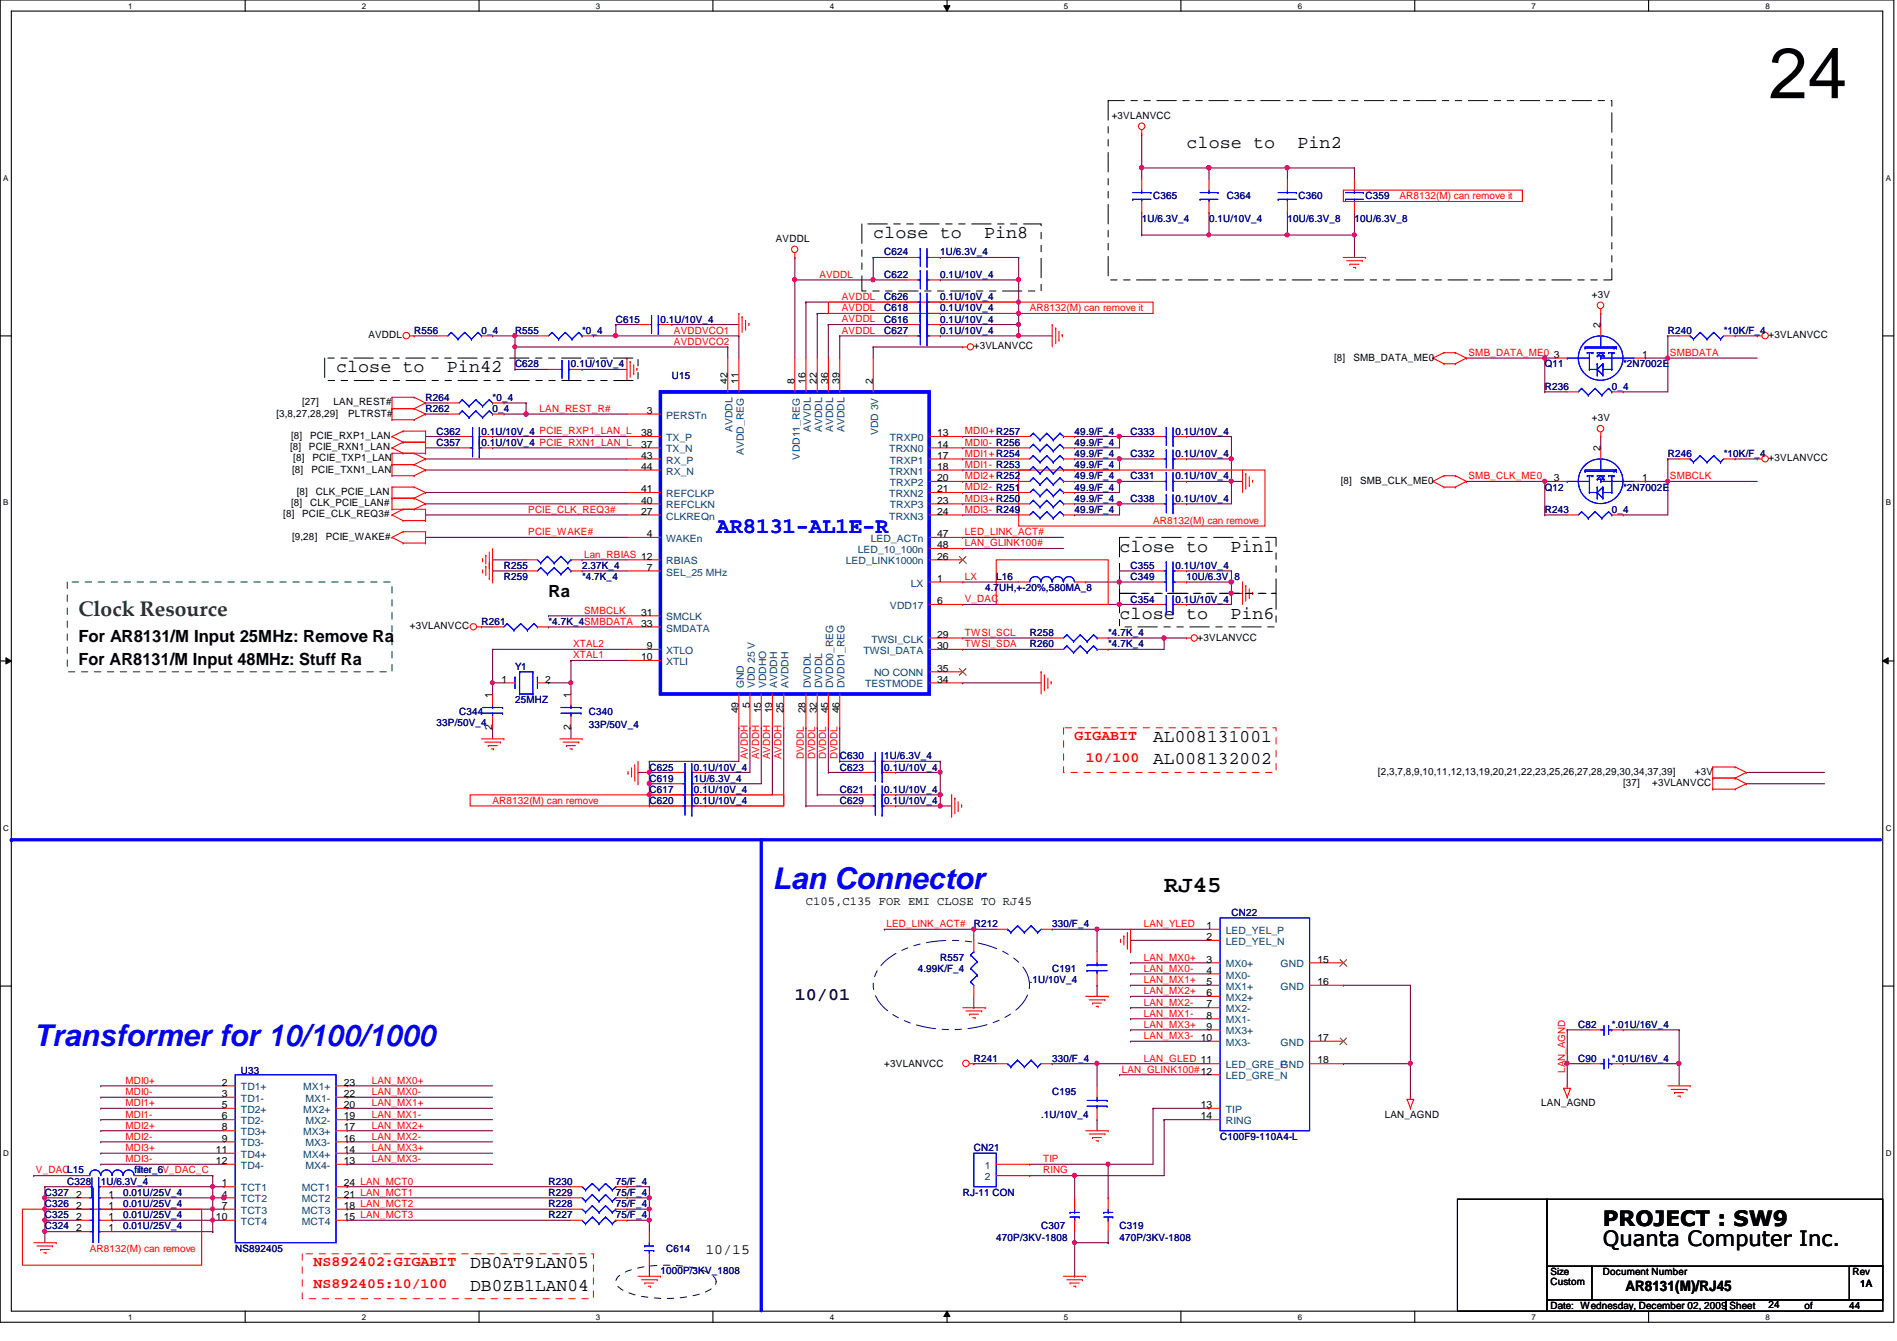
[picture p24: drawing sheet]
<svg xmlns="http://www.w3.org/2000/svg" width="297mm" height="210mm" viewBox="0 0 297 210" stroke-linecap="round" stroke-linejoin="round" font-family="sans-serif">
<defs><g id="words">
<text font-size="11.2" x="276.9" y="15.4">24</text>
<g font-size="4.7" fill="#00f">
<text x="120.9" y="139.2">Lan Connector</text>
<text x="5.3" y="163.7">Transformer for 10/100/1000</text>
</g>
<text font-size="3.6" x="182.3" y="139.7">RJ45</text>
<text font-size="3.5" fill="#00f" x="112.2" y="83.4">AR8131-AL1E-R</text>
<text font-size="3.3" fill="#008000" x="12.3" y="96.4">Clock Resource</text>
<g font-size="3.3">
<text x="251" y="191.9">PROJECT : SW9</text>
<text x="251" y="195">Quanta Computer Inc.</text>
</g>
<g font-size="2.8">
<text x="185.8" y="23.2">close to</text>
<text x="203.2" y="23.2">Pin2</text>
<text x="136.7" y="37.3">close to</text>
<text x="154.1" y="37.3">Pin8</text>
<text x="52.6" y="58.3">close to</text>
<text x="70" y="58.3">Pin42</text>
<text x="175.3" y="86.4">close to</text>
<text x="192.7" y="86.4">Pin1</text>
<text x="175.3" y="96.9">close to</text>
<text x="192.7" y="96.9">Pin6</text>
<text x="180.5" y="116.2">AL008131001</text>
<text x="180.5" y="119.6">AL008132002</text>
<text x="73.6" y="198.5">DB0AT9LAN05</text>
<text x="73.6" y="202">DB0ZB1LAN04</text>
</g>
<text font-size="2.8" fill="#000040" x="124.5" y="156.5">10/01</text>
<g font-size="2.6">
<text x="85.9" y="93.5">Ra</text>
<text x="12.3" y="100.5">For AR8131/M Input 25MHz: Remove Ra</text>
<text x="12.3" y="104.1">For AR8131/M Input 48MHz: Stuff Ra</text>
</g>
<g font-size="2.2" fill="#f00">
<text x="168.3" y="115.8">GIGABIT</text>
<text x="170" y="119.3">10/100</text>
<text x="49.1" y="201.6">NS892405:10/100</text>
<text x="49.1" y="198.1">NS892402:GIGABIT</text>
</g>
<g font-size="2.2">
<text x="110.4" y="196.3">10/15</text>
<text x="254.5" y="202">AR8131(M)/RJ45</text>
</g>
<text font-size="1.9" x="126.2" y="141.7">C105,C135 FOR EMI CLOSE TO RJ45</text>
<g font-size="1.6">
<text x="174.1" y="18.6">+3VLANVCC</text>
<text x="121.5" y="37.9">AVDDL</text>
<text x="249.3" y="46.7">+3V</text>
<text x="57.7" y="53">AVDDL</text>
<text x="250.6" y="51.4" transform="rotate(-90 250.6 51.4)">2</text>
<text x="276.9" y="53">+3VLANVCC</text>
<text x="152.5" y="54.7">+3VLANVCC</text>
<text x="208.9" y="56.5">[8]</text>
<text x="211.9" y="56.5">SMB_DATA_ME0</text>
<text x="243.3" y="56">3</text>
<text x="257.1" y="56">1</text>
<text x="43.3" y="65.2">[3,8,27,28,29]</text>
<text x="47.3" y="63.5">[27]</text>
<text x="52.2" y="63.5">LAN_REST#</text>
<text x="54.5" y="65.2">PLTRST#</text>
<text x="101.3" y="64.8">3</text>
<text x="113.9" y="60.1" transform="rotate(-90 113.9 60.1)">42</text>
<text x="115.7" y="60.1" transform="rotate(-90 115.7 60.1)">11</text>
<text x="124.4" y="60.1" transform="rotate(-90 124.4 60.1)">8</text>
<text x="126.2" y="60.1" transform="rotate(-90 126.2 60.1)">16</text>
<text x="127.9" y="60.1" transform="rotate(-90 127.9 60.1)">22</text>
<text x="129.7" y="60.1" transform="rotate(-90 129.7 60.1)">36</text>
<text x="131.4" y="60.1" transform="rotate(-90 131.4 60.1)">39</text>
<text x="136.7" y="60.1" transform="rotate(-90 136.7 60.1)">2</text>
<text x="249.3" y="65.9">+3V</text>
<text x="45.4" y="70.5">[8]</text>
<text x="45.6" y="68.7">[8]</text>
<text x="48.4" y="70.5">PCIE_RXN1_LAN</text>
<text x="48.6" y="68.7">PCIE_RXP1_LAN</text>
<text x="100.4" y="68.3">38</text>
<text x="100.4" y="70.1">37</text>
<text x="100.4" y="71.8">43</text>
<text x="146.7" y="68.3">13</text>
<text x="146.7" y="70.1">14</text>
<text x="146.7" y="71.8">17</text>
<text x="250.6" y="70.6" transform="rotate(-90 250.6 70.6)">2</text>
<text x="45.8" y="74">[8]</text>
<text x="45.9" y="72.2">[8]</text>
<text x="46.5" y="77.5">[8]</text>
<text x="48.8" y="74">PCIE_TXN1_LAN</text>
<text x="48.9" y="72.2">PCIE_TXP1_LAN</text>
<text x="49.4" y="77.5">CLK_PCIE_LAN</text>
<text x="100.4" y="77">41</text>
<text x="100.4" y="73.5">44</text>
<text x="146.7" y="73.5">18</text>
<text x="146.7" y="75.3">20</text>
<text x="146.7" y="77">21</text>
<text x="210" y="75.7">[8]</text>
<text x="213" y="75.7">SMB_CLK_ME0</text>
<text x="243.3" y="75.3">3</text>
<text x="257.1" y="75.3">1</text>
<text x="276.9" y="72.2">+3VLANVCC</text>
<text x="44.4" y="81">[8]</text>
<text x="45.6" y="79.2">[8]</text>
<text x="47.3" y="81">PCIE_CLK_REQ3#</text>
<text x="48.6" y="79.2">CLK_PCIE_LAN#</text>
<text x="100.4" y="78.8">40</text>
<text x="100.4" y="80.6">27</text>
<text x="146.7" y="78.8">23</text>
<text x="146.7" y="80.6">24</text>
<text x="45.8" y="84.5">[9,28]</text>
<text x="51" y="84.5">PCIE_WAKE#</text>
<text x="101.3" y="84.1">4</text>
<text x="101.3" y="89.3">7</text>
<text x="146.7" y="85.8">48</text>
<text x="146.7" y="84.1">47</text>
<text x="146.7" y="87.6">26</text>
<text x="146.7" y="91.1">1</text>
<text x="146.7" y="94.6">6</text>
<text x="64.2" y="98.5">+3VLANVCC</text>
<text x="100.4" y="98.1">33</text>
<text x="100.4" y="96.4">31</text>
<text x="101.3" y="101.6">9</text>
<text x="146.7" y="101.6">30</text>
<text x="146.7" y="99.8">29</text>
<text x="187.5" y="100.3">+3VLANVCC</text>
<text x="78.5" y="106.8">1</text>
<text x="85.4" y="106.8">2</text>
<text x="100.4" y="103.3">10</text>
<text x="146.7" y="105.1">35</text>
<text x="146.7" y="106.8">34</text>
<text x="77.1" y="109.2" transform="rotate(-90 77.1 109.2)">1</text>
<text x="89.4" y="109.2" transform="rotate(-90 89.4 109.2)">1</text>
<text x="115.7" y="111.6" transform="rotate(-90 115.7 111.6)">49</text>
<text x="117.4" y="110.7" transform="rotate(-90 117.4 110.7)">5</text>
<text x="119.2" y="111.6" transform="rotate(-90 119.2 111.6)">15</text>
<text x="120.9" y="111.6" transform="rotate(-90 120.9 111.6)">19</text>
<text x="122.7" y="111.6" transform="rotate(-90 122.7 111.6)">25</text>
<text x="126.2" y="111.6" transform="rotate(-90 126.2 111.6)">28</text>
<text x="127.9" y="111.6" transform="rotate(-90 127.9 111.6)">32</text>
<text x="129.7" y="111.6" transform="rotate(-90 129.7 111.6)">45</text>
<text x="131.4" y="111.6" transform="rotate(-90 131.4 111.6)">46</text>
<text x="77.1" y="114.3" transform="rotate(-90 77.1 114.3)">2</text>
<text x="89.4" y="114.3" transform="rotate(-90 89.4 114.3)">2</text>
<text x="215.8" y="121.3">[2,3,7,8,9,10,11,12,13,19,20,21,22,23,25,26,27,28,29,30,34,37,39]</text>
<text x="254.2" y="123.1">[37]</text>
<text x="258.7" y="123.1">+3VLANVCC</text>
<text x="265.4" y="121.3">+3V</text>
<text x="188.9" y="145.4">1</text>
<text x="188.9" y="147.2">2</text>
<text x="188.9" y="150.7">3</text>
<text x="188.9" y="152.4">4</text>
<text x="188.9" y="154.2">5</text>
<text x="188.9" y="155.9">6</text>
<text x="206.3" y="150.7">15</text>
<text x="206.3" y="154.2">16</text>
<text x="188.9" y="157.7">7</text>
<text x="188.9" y="159.4">8</text>
<text x="188.9" y="161.2">9</text>
<text x="138.5" y="167">+3VLANVCC</text>
<text x="188" y="162.9">10</text>
<text x="206.3" y="162.9">17</text>
<text x="206.3" y="166.5">18</text>
<text x="34.7" y="169.9">2</text>
<text x="34.7" y="171.7">3</text>
<text x="34.7" y="173.4">5</text>
<text x="53.8" y="169.9">23</text>
<text x="53.8" y="171.7">22</text>
<text x="53.8" y="173.4">20</text>
<text x="188" y="173.4">13</text>
<text x="241.3" y="173.2">LAN_AGND</text>
<text x="34.7" y="175.2">6</text>
<text x="34.7" y="177">8</text>
<text x="34.7" y="178.7">9</text>
<text x="53.8" y="175.2">19</text>
<text x="53.8" y="178.7">16</text>
<text x="53.8" y="177">17</text>
<text x="188" y="175.2">14</text>
<text x="216.8" y="174.9">LAN_AGND</text>
<text x="33.8" y="180.5">11</text>
<text x="33.8" y="182.2">12</text>
<text x="34.7" y="185.7">1</text>
<text x="53.8" y="185.7">24 LAN_MCT0</text>
<text x="53.8" y="182.2">13</text>
<text x="53.8" y="180.5">14</text>
<text x="11.9" y="191">2</text>
<text x="11.9" y="187.5">2</text>
<text x="11.9" y="189.2">2</text>
<text x="17" y="191">1</text>
<text x="17" y="187.5">1</text>
<text x="17" y="189.2">1</text>
<text x="33.8" y="191">10</text>
<text x="34.7" y="187.5">4</text>
<text x="34.7" y="189.2">7</text>
<text x="53.8" y="187.5">21 LAN_MCT1</text>
<text x="53.8" y="191">15 LAN_MCT3</text>
<text x="53.8" y="189.2">18 LAN_MCT2</text>
<text x="11.9" y="192.7">2</text>
<text x="17" y="192.7">1</text>
<text x="242.8" y="201.2">Custom</text>
<text x="242.8" y="199.6">Size</text>
<text x="251" y="199.6">Document Number</text>
<text x="290.1" y="199.6">Rev</text>
<text x="291.3" y="201.4">1A</text>
<text x="242.8" y="204.9">Date: Wednesday, December 02, 2009 Sheet</text>
<text x="276.9" y="204.7">24</text>
<text x="282.5" y="204.9">of</text>
<text x="289.6" y="204.9">44</text>
</g>
<g font-size="1.6" fill="#000080">
<text x="178.8" y="34.7">1U/6.3V_4</text>
<text x="180.5" y="31.2">C365</text>
<text x="189.3" y="34.7">0.1U/10V_4</text>
<text x="192.1" y="31.2">C364</text>
<text x="201.6" y="34.7">10U/6.3V_8</text>
<text x="203.3" y="31.2">C360</text>
<text x="212.1" y="34.7">10U/6.3V_8</text>
<text x="213.8" y="31.2">C359</text>
<text x="138.5" y="40">C624</text>
<text x="147.2" y="40">1U/6.3V_4</text>
<text x="138.5" y="43.5">C622</text>
<text x="138.5" y="47">C626</text>
<text x="147.2" y="43.5">0.1U/10V_4</text>
<text x="147.2" y="47">0.1U/10V_4</text>
<text x="64.9" y="52.2">R556</text>
<text x="75.4" y="52.2">0_4</text>
<text x="80.6" y="52.2">R555</text>
<text x="91.1" y="52.2">*0_4</text>
<text x="96.4" y="50.5">C615</text>
<text x="103.4" y="50.5">0.1U/10V_4</text>
<text x="138.5" y="50.5">C616</text>
<text x="138.5" y="52.2">C627</text>
<text x="138.5" y="48.7">C618</text>
<text x="147.2" y="50.5">0.1U/10V_4</text>
<text x="147.2" y="52.2">0.1U/10V_4</text>
<text x="147.2" y="48.7">0.1U/10V_4</text>
<text x="261.2" y="52.2">R240</text>
<text x="269.9" y="52.2">*10K/F_4</text>
<text x="80.6" y="57.5">C628</text>
<text x="89.4" y="57.5">0.1U/10V_4</text>
<text x="105.2" y="59.3">U15</text>
<text x="241.9" y="57.5">Q11</text>
<text x="254.2" y="57.5">*2N7002E</text>
<text x="66.6" y="62.8">R264</text>
<text x="66.6" y="64.5">R262</text>
<text x="77.1" y="62.8">*0_4</text>
<text x="77.1" y="64.5">0_4</text>
<text x="241.9" y="61">R236</text>
<text x="252.4" y="61">0_4</text>
<text x="68.4" y="68">C362</text>
<text x="68.4" y="69.8">C357</text>
<text x="75.4" y="68">0.1U/10V_4 PCIE_RXP1_LAN_L</text>
<text x="75.4" y="69.8">0.1U/10V_4 PCIE_RXN1_LAN_L</text>
<text x="168.3" y="68">49.9/F_4</text>
<text x="168.3" y="69.8">49.9/F_4</text>
<text x="168.3" y="71.5">49.9/F_4</text>
<text x="177" y="71.5">C332</text>
<text x="177" y="68">C333</text>
<text x="184.1" y="71.5">0.1U/10V_4</text>
<text x="184.1" y="68">0.1U/10V_4</text>
<text x="261.2" y="71.5">R246</text>
<text x="269.9" y="71.5">*10K/F_4</text>
<text x="168.3" y="73.3">49.9/F_4</text>
<text x="168.3" y="76.8">49.9/F_4</text>
<text x="168.3" y="75">49.9/F_4</text>
<text x="177" y="75">C331</text>
<text x="184.1" y="75">0.1U/10V_4</text>
<text x="241.9" y="76.8">Q12</text>
<text x="254.2" y="76.8">*2N7002E</text>
<text x="168.3" y="80.3">49.9/F_4</text>
<text x="168.3" y="78.5">49.9/F_4</text>
<text x="177" y="78.5">C338</text>
<text x="184.1" y="78.5">0.1U/10V_4</text>
<text x="241.9" y="80.3">R243</text>
<text x="252.4" y="80.3">0_4</text>
<text x="78.9" y="89.1">R255</text>
<text x="91.1" y="89.1">2.37K_4</text>
<text x="177" y="89.1">C355</text>
<text x="184.1" y="89.1">0.1U/10V_4</text>
<text x="78.9" y="90.8">R259</text>
<text x="91.1" y="90.8">*4.7K_4</text>
<text x="154.3" y="92.5">4.7UH,+-20%,580MA_8</text>
<text x="156" y="90.8">L16</text>
<text x="177" y="94.3">C354</text>
<text x="177" y="90.8">C349</text>
<text x="184.1" y="94.3">0.1U/10V_4</text>
<text x="185.8" y="90.8">10U/6.3V_8</text>
<text x="75.4" y="97.8">R261</text>
<text x="85.9" y="97.8">*4.7K_4SMBDATA</text>
<text x="161.2" y="101.3">R260</text>
<text x="161.2" y="99.6">R258</text>
<text x="173.5" y="101.3">*4.7K_4</text>
<text x="173.5" y="99.6">*4.7K_4</text>
<text x="80.6" y="104.8">Y1</text>
<text x="68.4" y="113.6">33P/50V_4</text>
<text x="71.9" y="111.8">C344</text>
<text x="80.6" y="110.1">25MHZ</text>
<text x="92.2" y="111.8">C340</text>
<text x="92.2" y="113.9">33P/50V_4</text>
<text x="131.5" y="118.8">C630</text>
<text x="138.5" y="118.8">1U/6.3V_4</text>
<text x="101.7" y="124.1">C617</text>
<text x="101.7" y="122.3">C619</text>
<text x="101.7" y="125.9">C620</text>
<text x="101.7" y="120.6">C625</text>
<text x="108.7" y="124.1">0.1U/10V_4</text>
<text x="108.7" y="122.3">1U/6.3V_4</text>
<text x="108.7" y="125.9">0.1U/10V_4</text>
<text x="108.7" y="120.6">0.1U/10V_4</text>
<text x="131.5" y="124.1">C621</text>
<text x="131.5" y="120.6">C623</text>
<text x="131.5" y="125.9">C629</text>
<text x="138.5" y="124.1">0.1U/10V_4</text>
<text x="138.5" y="120.6">0.1U/10V_4</text>
<text x="138.5" y="125.9">0.1U/10V_4</text>
<text x="192.8" y="143.4">CN22</text>
<text x="152.5" y="145.1">R212</text>
<text x="164.8" y="145.1">330/F_4</text>
<text x="143.7" y="152.1">4.99K/F_4</text>
<text x="147.2" y="150.4">R557</text>
<text x="161.2" y="153.9">.1U/10V_4</text>
<text x="164.8" y="152.1">C191</text>
<text x="247.1" y="160.9">C82</text>
<text x="252.4" y="160.9">*.01U/16V_4</text>
<text x="152.5" y="166.2">R241</text>
<text x="164.8" y="166.2">330/F_4</text>
<text x="247.1" y="166.2">C90</text>
<text x="252.4" y="166.2">*.01U/16V_4</text>
<text x="37.7" y="168.1">U33</text>
<text x="164.8" y="171.4">C195</text>
<text x="163" y="174.9">.1U/10V_4</text>
<text x="191" y="178.4">C100F9-110A4-L</text>
<text x="10.5" y="185.5">C328</text>
<text x="15.8" y="185.5">1U/6.3V_4</text>
<text x="21" y="183.7">filter_6V_DAC_C</text>
<text x="85.9" y="185.5">R230</text>
<text x="96.4" y="185.5">75/F_4</text>
<text x="152.5" y="180.2">CN21</text>
<text x="7" y="190.7">C325</text>
<text x="7" y="187.2">C327</text>
<text x="7" y="188.9">C326</text>
<text x="19.3" y="190.7">0.01U/25V_4</text>
<text x="19.3" y="187.2">0.01U/25V_4</text>
<text x="19.3" y="188.9">0.01U/25V_4</text>
<text x="85.9" y="188.9">R228</text>
<text x="85.9" y="187.2">R229</text>
<text x="85.9" y="190.7">R227</text>
<text x="96.4" y="188.9">75/F_4</text>
<text x="96.4" y="187.2">75/F_4</text>
<text x="96.4" y="190.7">75/F_4</text>
<text x="150.7" y="187.2">RJ-11 CON</text>
<text x="7" y="192.4">C324</text>
<text x="19.3" y="192.4">0.01U/25V_4</text>
<text x="36.8" y="196">NS892405</text>
<text x="104.3" y="196">C614</text>
<text x="156" y="194.2">470P/3KV-1808</text>
<text x="163" y="192.4">C307</text>
<text x="175.3" y="192.4">C319</text>
<text x="175.3" y="194.2">470P/3KV-1808</text>
<text x="103.4" y="199.5">1000P/3KV_1808</text>
</g>
<g font-size="1.6" fill="#f00">
<text x="219.1" y="31.2">AR8132(M) can remove it</text>
<text x="128.3" y="43.5">AVDDL</text>
<text x="131.8" y="46.9">AVDDL</text>
<text x="105.5" y="54">AVDDVCO2</text>
<text x="105.5" y="52.2">AVDDVCO1</text>
<text x="131.8" y="50.5">AVDDL</text>
<text x="131.8" y="48.7">AVDDL</text>
<text x="131.8" y="52.2">AVDDL</text>
<text x="161.2" y="48.7">AR8132(M) can remove it</text>
<text x="230" y="55.7">SMB_DATA_ME0</text>
<text x="261.5" y="55.7">SMBDATA</text>
<text x="84.5" y="64.5">LAN_REST_R#</text>
<text x="151.1" y="68">MDI0+ R257</text>
<text x="151.1" y="69.8">MDI0- R256</text>
<text x="151.1" y="71.5">MDI1+ R254</text>
<text x="151.1" y="75">MDI2+ R252</text>
<text x="151.1" y="76.8">MDI2- R251</text>
<text x="151.1" y="73.2">MDI1- R253</text>
<text x="230" y="75">SMB_CLK_ME0</text>
<text x="261.5" y="75">SMBCLK</text>
<text x="82.7" y="80.3">PCIE_CLK_REQ3#</text>
<text x="82.7" y="83.8">PCIE_WAKE#</text>
<text x="151.1" y="83.8">LED_LINK_ACT#</text>
<text x="151.1" y="80.3">MDI3- R249</text>
<text x="151.1" y="78.5">MDI3+ R250</text>
<text x="180.5" y="82">AR8132(M) can remove</text>
<text x="91.5" y="87.3">Lan_RBIAS 12</text>
<text x="151.1" y="85.5">LAN_GLINK100#</text>
<text x="151.1" y="94.3">V_DAC</text>
<text x="151.1" y="90.8">LX</text>
<text x="89.7" y="101.3">XTAL2</text>
<text x="91.5" y="96.1">SMBCLK</text>
<text x="151.1" y="99.5">TWSI_SCL</text>
<text x="151.1" y="101.3">TWSI_SDA</text>
<text x="89.7" y="103">XTAL1</text>
<text x="117.1" y="118.8" transform="rotate(-90 117.1 118.8)">AVDDH</text>
<text x="118.9" y="118.8" transform="rotate(-90 118.9 118.8)">AVDDH</text>
<text x="120.6" y="118.8" transform="rotate(-90 120.6 118.8)">AVDDH</text>
<text x="122.4" y="118.8" transform="rotate(-90 122.4 118.8)">AVDDH</text>
<text x="125.9" y="118.8" transform="rotate(-90 125.9 118.8)">DVDDL</text>
<text x="127.6" y="118.8" transform="rotate(-90 127.6 118.8)">DVDDL</text>
<text x="129.4" y="118.8" transform="rotate(-90 129.4 118.8)">DVDDL</text>
<text x="131.1" y="118.8" transform="rotate(-90 131.1 118.8)">DVDDL</text>
<text x="77.1" y="125.9">AR8132(M) can remove</text>
<text x="138.8" y="145.1">LED_LINK_ACT#</text>
<text x="179.1" y="145.1">LAN_YLED</text>
<text x="179.1" y="153.9">LAN_MX1+</text>
<text x="179.1" y="155.6">LAN_MX2+</text>
<text x="179.1" y="152.1">LAN_MX0-</text>
<text x="179.1" y="150.4">LAN_MX0+</text>
<text x="179.1" y="160.9">LAN_MX3+</text>
<text x="179.1" y="157.4">LAN_MX2-</text>
<text x="179.1" y="159.1">LAN_MX1-</text>
<text x="175.6" y="167.9">LAN_GLINK100#12</text>
<text x="179.1" y="162.6">LAN_MX3-</text>
<text x="179.1" y="166.2">LAN_GLED 11</text>
<text x="245.1" y="167.9" transform="rotate(-90 245.1 167.9)">LAN_AGND</text>
<text x="19.6" y="171.4">MDI0-</text>
<text x="19.6" y="173.1">MDI1+</text>
<text x="19.6" y="169.6">MDI0+</text>
<text x="58.2" y="169.6">LAN_MX0+</text>
<text x="58.2" y="173.1">LAN_MX1+</text>
<text x="58.2" y="171.4">LAN_MX0-</text>
<text x="19.6" y="176.7">MDI2+</text>
<text x="19.6" y="178.4">MDI2-</text>
<text x="19.6" y="174.9">MDI1-</text>
<text x="58.2" y="174.9">LAN_MX1-</text>
<text x="58.2" y="176.7">LAN_MX2+</text>
<text x="58.2" y="178.4">LAN_MX2-</text>
<text x="5.6" y="183.7">V_DACL15</text>
<text x="19.6" y="181.9">MDI3-</text>
<text x="19.6" y="180.2">MDI3+</text>
<text x="58.2" y="181.9">LAN_MX3-</text>
<text x="58.2" y="180.2">LAN_MX3+</text>
<text x="163.4" y="181.9">TIP</text>
<text x="163.4" y="183.7">RING</text>
<text x="14.1" y="196">AR8132(M) can remove</text>
</g>
<g font-size="1.6" fill="#004080">
<text x="104.3" y="65.5">PERSTn</text>
<text x="104.3" y="69">TX_P</text>
<text x="104.3" y="70.8">TX_N</text>
<text x="114.7" y="67.7" transform="rotate(-90 114.7 67.7)">AVDDL</text>
<text x="116.5" y="71.2" transform="rotate(-90 116.5 71.2)">AVDD_REG</text>
<text x="125.2" y="71.9" transform="rotate(-90 125.2 71.9)">VDD11_REG</text>
<text x="127" y="67.6" transform="rotate(-90 127 67.6)">AVVDL</text>
<text x="128.7" y="67.7" transform="rotate(-90 128.7 67.7)">AVDDL</text>
<text x="130.5" y="67.7" transform="rotate(-90 130.5 67.7)">AVDDL</text>
<text x="132.2" y="67.7" transform="rotate(-90 132.2 67.7)">AVDDL</text>
<text x="137.5" y="68.2" transform="rotate(-90 137.5 68.2)">VDD 3V</text>
<text x="139.2" y="70.8">TRXN0</text>
<text x="139.3" y="69">TRXP0</text>
<text x="104.3" y="77.8">REFCLKP</text>
<text x="104.3" y="74.3">RX_N</text>
<text x="104.3" y="72.6">RX_P</text>
<text x="139.2" y="74.3">TRXN1</text>
<text x="139.2" y="77.8">TRXN2</text>
<text x="139.3" y="72.6">TRXP1</text>
<text x="139.3" y="76.1">TRXP2</text>
<text x="104.3" y="79.6">REFCLKN</text>
<text x="104.3" y="81.3">CLKREQn</text>
<text x="139.2" y="81.3">TRXN3</text>
<text x="139.3" y="79.6">TRXP3</text>
<text x="104.3" y="84.8">WAKEn</text>
<text x="104.3" y="88.3">RBIAS</text>
<text x="132.5" y="88.3">LED_LINK1000n</text>
<text x="134.3" y="86.6">LED_10_100n</text>
<text x="136.4" y="84.8">LED_ACTn</text>
<text x="104.3" y="90.1">SEL_25 MHz</text>
<text x="139.4" y="95.3">VDD17</text>
<text x="142.6" y="91.8">LX</text>
<text x="104.3" y="98.8">SMDATA</text>
<text x="104.3" y="97.1">SMCLK</text>
<text x="136.4" y="100.6">TWSI_CLK</text>
<text x="104.3" y="102.4">XTLO</text>
<text x="104.3" y="104.1">XTLI</text>
<text x="116.5" y="107.7" transform="rotate(-90 116.5 107.7)">GND</text>
<text x="118.2" y="107.7" transform="rotate(-90 118.2 107.7)">VDD 25 V</text>
<text x="120" y="107.7" transform="rotate(-90 120 107.7)">VDDHO</text>
<text x="121.7" y="107.7" transform="rotate(-90 121.7 107.7)">AVDDH</text>
<text x="123.5" y="107.7" transform="rotate(-90 123.5 107.7)">AVDDH</text>
<text x="127" y="107.7" transform="rotate(-90 127 107.7)">DVDDL</text>
<text x="128.7" y="107.7" transform="rotate(-90 128.7 107.7)">DVDDL</text>
<text x="130.5" y="107.7" transform="rotate(-90 130.5 107.7)">DVDD0_REG</text>
<text x="132.2" y="107.7" transform="rotate(-90 132.2 107.7)">DVDD1_REG</text>
<text x="135.2" y="102.4">TWSI_DATA</text>
<text x="135.5" y="107.6">TESTMODE</text>
<text x="136.9" y="105.9">NO CONN</text>
<text x="191.9" y="146.2">LED_YEL_P</text>
<text x="191.9" y="147.9">LED_YEL_N</text>
<text x="191.9" y="151.4">MX0+</text>
<text x="191.9" y="153.2">MX0-</text>
<text x="191.9" y="154.9">MX1+</text>
<text x="200.5" y="151.4">GND</text>
<text x="200.5" y="154.9">GND</text>
<text x="191.9" y="158.5">MX2-</text>
<text x="191.9" y="156.7">MX2+</text>
<text x="191.9" y="160.2">MX1-</text>
<text x="191.9" y="161.9">MX3+</text>
<text x="191.9" y="167.2">LED_GRE_P</text>
<text x="191.9" y="163.7">MX3-</text>
<text x="200.5" y="163.7">GND</text>
<text x="200.5" y="167.2">GND</text>
<text x="37.7" y="170.7">TD1+</text>
<text x="37.7" y="172.5">TD1-</text>
<text x="47.5" y="170.7">MX1+</text>
<text x="47.8" y="172.5">MX1-</text>
<text x="191.9" y="169">LED_GRE_N</text>
<text x="37.7" y="174.2">TD2+</text>
<text x="37.7" y="176">TD2-</text>
<text x="37.7" y="177.7">TD3+</text>
<text x="37.7" y="179.5">TD3-</text>
<text x="47.5" y="174.2">MX2+</text>
<text x="47.5" y="177.7">MX3+</text>
<text x="47.8" y="176">MX2-</text>
<text x="47.8" y="179.5">MX3-</text>
<text x="191.9" y="174.2">TIP</text>
<text x="191.9" y="176">RING</text>
<text x="37.7" y="181.2">TD4+</text>
<text x="37.7" y="183">TD4-</text>
<text x="47.5" y="181.2">MX4+</text>
<text x="47.8" y="183">MX4-</text>
<text x="154.2" y="183">1</text>
<text x="154.2" y="184.7">2</text>
<text x="37.7" y="186.5">TCT1</text>
<text x="37.7" y="188.2">TCT2</text>
<text x="37.7" y="190">TCT3</text>
<text x="37.7" y="191.7">TCT4</text>
<text x="47.3" y="186.5">MCT1</text>
<text x="47.3" y="188.2">MCT2</text>
<text x="47.3" y="191.7">MCT4</text>
<text x="47.3" y="190">MCT3</text>
</g>
<g font-size="1.3">
<text x="20.1" y="1.4">1</text>
<text x="56.7" y="1.4">2</text>
<text x="93.3" y="1.4">3</text>
<text x="129.9" y="1.4">4</text>
<text x="166.6" y="1.4">5</text>
<text x="203.2" y="1.4">6</text>
<text x="239.8" y="1.4">7</text>
<text x="276.4" y="1.4">8</text>
<text x=".5" y="28.3">A</text>
<text x="295.3" y="28.3">A</text>
<text x=".5" y="79.1">B</text>
<text x="295.3" y="79.1">B</text>
<text x=".5" y="130">C</text>
<text x="295.3" y="130">C</text>
<text x=".5" y="180.9">D</text>
<text x="295.3" y="180.9">D</text>
<text x="20.1" y="206.6">1</text>
<text x="56.7" y="206.6">2</text>
<text x="93.3" y="206.6">3</text>
<text x="129.9" y="206.6">4</text>
<text x="166.6" y="206.6">5</text>
<text x="203.2" y="206.6">6</text>
<text x="239.8" y="206.6">7</text>
<text x="276.4" y="206.6">8</text>
</g>
</g></defs>
<path d="M0 0h296.5v207h-296.5zM1.8 1.7h293v203.5h-293z" fill="none" stroke="#000" stroke-width=".17"/>
<g fill="#fff">
<path d="M20.1 .2h.6v1.4h-.6z"/>
<path d="M20.1 205.4h.6v1.4h-.6z"/>
</g>
<path d="M38.4 0v1.7M38.4 205.2v1.8" fill="none" stroke="#000" stroke-width=".17"/>
<g fill="#fff">
<path d="M56.7 .2h.7v1.4h-.7z"/>
<path d="M56.7 205.4h.7v1.4h-.7z"/>
</g>
<path d="M75 0v1.7M75 205.2v1.8" fill="none" stroke="#000" stroke-width=".17"/>
<g fill="#fff">
<path d="M93.3 .2h.7v1.4h-.7z"/>
<path d="M93.3 205.4h.7v1.4h-.7z"/>
</g>
<path d="M111.6 0v1.7M111.6 205.2v1.8" fill="none" stroke="#000" stroke-width=".17"/>
<g fill="#fff">
<path d="M129.9 .2h.7v1.4h-.7z"/>
<path d="M129.9 205.4h.7v1.4h-.7z"/>
</g>
<path d="M148.3 0v1.7M148.3 205.2v1.8" fill="none" stroke="#000" stroke-width=".17"/>
<path d="M147.8 .9h1l-.5 .8zM148.3 205.2l.5 .9h-1z" fill="#000"/>
<path d="M147.8 .9h1l-.5 .8zM148.3 205.2l.5 .9h-1z" fill="none" stroke="#000" stroke-width=".16"/>
<g fill="#fff">
<path d="M166.6 .2h.7v1.4h-.7z"/>
<path d="M166.6 205.4h.7v1.4h-.7z"/>
</g>
<path d="M184.9 0v1.7M184.9 205.2v1.8" fill="none" stroke="#000" stroke-width=".17"/>
<g fill="#fff">
<path d="M203.2 .2h.7v1.4h-.7z"/>
<path d="M203.2 205.4h.7v1.4h-.7z"/>
</g>
<path d="M221.5 0v1.7M221.5 205.2v1.8" fill="none" stroke="#000" stroke-width=".17"/>
<g fill="#fff">
<path d="M239.8 .2h.7v1.4h-.7z"/>
<path d="M239.8 205.4h.7v1.4h-.7z"/>
</g>
<path d="M258.1 0v1.7M258.1 205.2v1.8" fill="none" stroke="#000" stroke-width=".17"/>
<g fill="#fff">
<path d="M276.4 .2h.7v1.4h-.7z"/>
<path d="M276.4 205.4h.7v1.4h-.7z"/>
<path d="M.5 27.1h.8v1.4h-.8z"/>
<path d="M295.3 27.1h.8v1.4h-.8z"/>
<path d="M.5 78h.8v1.4h-.8z"/>
<path d="M295.3 78h.8v1.4h-.8z"/>
</g>
<path d="M0 52.6h1.8M294.8 52.6h1.7" fill="none" stroke="#000" stroke-width=".17"/>
<g fill="#fff">
<path d="M.5 128.9h.9v1.4h-.9z"/>
<path d="M295.3 128.9h.9v1.4h-.9z"/>
</g>
<path d="M0 103.5h1.8M294.8 103.5h1.7" fill="none" stroke="#000" stroke-width=".17"/>
<path d="M.9 103l.9 .5-.9 .4zM294.8 103.5l.9-.5v.9z" fill="#000"/>
<path d="M.9 103l.9 .5-.9 .4zM294.8 103.5l.9-.5v.9z" fill="none" stroke="#000" stroke-width=".16"/>
<g fill="#fff">
<path d="M.5 179.7h.9v1.4h-.9z"/>
<path d="M295.3 179.7h.9v1.4h-.9z"/>
</g>
<path d="M0 154.3h1.8M294.8 154.3h1.7" fill="none" stroke="#000" stroke-width=".17"/>
<path d="M241.9 56h.1M241.9 56h1.7M257.6 56h.1M257.6 56h3.6M229.6 75.4h.1M229.6 75.4h12.3M241.9 75.4h.1M241.9 75.4v5.2M257.6 75.4h.1M257.6 75.4h3.6M241.9 80.6h.1M241.9 80.6h3.5" fill="none" stroke="#800040" stroke-width=".17"/>
<circle cx="241.9" cy="56" r=".33" fill="#f0f"/>
<circle cx="241.9" cy="56" r=".33" fill="none" stroke="#f0f" stroke-width=".17"/>
<path d="M261.2 71.8h.1M261.2 71.8v3.6" fill="none" stroke="#800040" stroke-width=".17"/>
<circle cx="261.1" cy="75.3" r=".32" fill="#f0f"/>
<circle cx="261.1" cy="75.3" r=".32" fill="none" stroke="#f0f" stroke-width=".17"/>
<path d="M261.2 56h.1M261.2 56h14" fill="none" stroke="#800040" stroke-width=".17"/>
<circle cx="261.1" cy="56" r=".33" fill="#f0f"/>
<circle cx="261.1" cy="56" r=".33" fill="none" stroke="#f0f" stroke-width=".17"/>
<path d="M241.9 75.4h.1M241.9 75.4h1.7M261.2 75.4h.1M261.2 75.4h14" fill="none" stroke="#800040" stroke-width=".17"/>
<circle cx="241.9" cy="75.3" r=".32" fill="#f0f"/>
<circle cx="241.9" cy="75.3" r=".32" fill="none" stroke="#f0f" stroke-width=".17"/>
<g fill="none" stroke="#800040" stroke-width=".17">
<path d="M241.9 56h.1M241.9 56v5.3M261.2 52.6h.1M261.2 56h.1M261.2 52.6v8.7h-7M241.9 61.3h.1M241.9 61.3h3.5M254.2 61.3h.1M261.2 75.4h.1M261.2 75.4v5.2h-7M254.2 80.6h.1M101.7 198h.1"/>
<path d="M101.7 187.5h.1M101.7 187.5v1.8M101.7 198v1.8"/>
</g>
<circle cx="101.6" cy="187.5" r=".33" fill="#f0f"/>
<circle cx="101.6" cy="187.5" r=".33" fill="none" stroke="#f0f" stroke-width=".17"/>
<path d="M98.2 191h.1M101.7 189.3h.1M101.7 189.3v1.7h-3.5" fill="none" stroke="#800040" stroke-width=".17"/>
<circle cx="101.7" cy="191" r=".32" fill="#f0f"/>
<circle cx="101.7" cy="191" r=".32" fill="none" stroke="#f0f" stroke-width=".17"/>
<circle cx="101.7" cy="189.2" r=".32" fill="#f0f"/>
<circle cx="101.7" cy="189.2" r=".32" fill="none" stroke="#f0f" stroke-width=".17"/>
<g fill="none" stroke="#800040" stroke-width=".17">
<path d="M105.2 50.8h.1M105.2 50.8h10.5M136.7 54.3h.1M136.7 54.3h14M229.6 56h.1M229.6 56h12.3M85.9 98.1h.1M85.9 96.4h.1M85.9 98.1h12.3M85.9 96.4h12.3M150.7 85.9h.1M150.7 99.9h.1"/>
<path d="M150.7 85.9h15.8M150.7 99.9h14.1M173.5 99.9h.1M173.5 99.9h8.8M15.8 177h.1M15.8 171.7h.1M15.8 178.7h.1M15.8 173.5h.1M15.8 175.3h.1M15.8 170h.1M15.8 175.3h19.3M15.8 170h19.3"/>
<path d="M15.8 173.5h19.3M15.8 171.7h19.3M15.8 177h19.3M15.8 178.7h19.3M54.4 175.3h.1M54.4 170h.1M54.4 173.5h.1M54.4 171.7h.1M54.4 177h.1M54.4 178.7h.1M54.4 175.3h22.7M54.4 170h22.7"/>
<path d="M54.4 173.5h22.7M54.4 171.7h22.7M54.4 177h22.7M54.4 178.7h22.7M15.8 182.2h.1M15.8 180.5h.1M15.8 182.2h19.3M15.8 180.5h19.3M54.4 182.2h.1M54.4 180.5h.1M54.4 182.2h22.7M54.4 180.5h22.7"/>
<path d="M98.2 189.3h.1M98.2 187.5h.1M98.2 185.8h.1M98.2 189.3h3.5M98.2 185.8h3.5M101.7 191h.1M101.7 185.8h.1M101.7 185.8v1.7h-3.5M101.7 191v1.8"/>
</g>
<circle cx="182.2" cy="99.9" r=".33" fill="#f0f"/>
<circle cx="182.2" cy="99.9" r=".33" fill="none" stroke="#f0f" stroke-width=".17"/>
<g fill="none" stroke="#800040" stroke-width=".17">
<path d="M77.1 52.6h.1M77.1 52.6h3.5M80.6 52.6h.1M80.6 52.6v1.7M66.6 80.6h.1M66.6 80.6h31.6M182.3 99.9h.1M182.3 99.9v1.7h-8.8M182.3 99.9h3.5M150.7 101.6h.1M150.7 101.6h14.1M173.5 101.6h.1"/>
<path d="M147.2 120.9h.1M147.2 120.9v3.5"/>
</g>
<circle cx="147.2" cy="124.4" r=".32" fill="#f0f"/>
<circle cx="147.2" cy="124.4" r=".32" fill="none" stroke="#f0f" stroke-width=".17"/>
<circle cx="147.2" cy="120.9" r=".32" fill="#f0f"/>
<circle cx="147.2" cy="120.9" r=".32" fill="none" stroke="#f0f" stroke-width=".17"/>
<path d="M124.5 43.8h.1M136.7 40.3h.1M136.7 40.3h5.3M136.7 40.3v3.5h-12.2M159.5 52.6h.1M159.5 52.6h5.3" fill="none" stroke="#800040" stroke-width=".17"/>
<circle cx="159.5" cy="52.5" r=".33" fill="#f0f"/>
<circle cx="159.5" cy="52.5" r=".33" fill="none" stroke="#f0f" stroke-width=".17"/>
<path d="M80.6 54.3h.1M80.6 54.3h33.4M159.5 50.8h.1M159.5 50.8v1.8" fill="none" stroke="#800040" stroke-width=".17"/>
<circle cx="80.6" cy="54.3" r=".32" fill="#f0f"/>
<circle cx="80.6" cy="54.3" r=".32" fill="none" stroke="#f0f" stroke-width=".17"/>
<path d="M96.4 52.6h.1M96.4 52.6h19.3" fill="none" stroke="#800040" stroke-width=".17"/>
<circle cx="96.4" cy="52.5" r=".34" fill="#f0f"/>
<circle cx="96.4" cy="52.5" r=".34" fill="none" stroke="#f0f" stroke-width=".17"/>
<path d="M91.1 57.8h.1M91.1 57.8h7.1M101.7 124.4h.1M101.7 122.7h.1M101.7 124.4h3.5M101.7 122.7v1.7" fill="none" stroke="#800040" stroke-width=".17"/>
<circle cx="101.7" cy="124.4" r=".32" fill="#f0f"/>
<circle cx="101.7" cy="124.4" r=".32" fill="none" stroke="#f0f" stroke-width=".17"/>
<circle cx="101.6" cy="122.6" r=".33" fill="#f0f"/>
<circle cx="101.6" cy="122.6" r=".33" fill="none" stroke="#f0f" stroke-width=".17"/>
<path d="M159.5 43.8h.1M159.5 43.8v3.5M131.5 113.9h.1M131.5 113.9v5.3M99.9 120.9h.1M99.9 120.9h1.8M101.7 120.9h.1M101.7 122.7h.1M101.7 120.9v1.8M101.7 122.7h3.5" fill="none" stroke="#800040" stroke-width=".17"/>
<circle cx="159.5" cy="43.8" r=".33" fill="#f0f"/>
<circle cx="159.5" cy="43.8" r=".33" fill="none" stroke="#f0f" stroke-width=".17"/>
<path d="M129.7 50.8h.1M129.7 50.8h12.3M147.2 50.8h.1M147.2 50.8h12.3M192.8 89.4h.1M192.8 92.9h.1M192.8 89.4v1.7M192.8 92.9h1.8" fill="none" stroke="#800040" stroke-width=".17"/>
<circle cx="159.5" cy="50.8" r=".32" fill="#f0f"/>
<circle cx="159.5" cy="50.8" r=".32" fill="none" stroke="#f0f" stroke-width=".17"/>
<path d="M80.6 52.6h.1M80.6 52.6h3.6M185.8 89.4h.1M185.8 89.4h7M147.2 119.2h.1M147.2 119.2v1.7h-7M128 124.4h.1M128 124.4h7M140.2 120.9h.1" fill="none" stroke="#800040" stroke-width=".17"/>
<circle cx="80.6" cy="52.5" r=".33" fill="#f0f"/>
<circle cx="80.6" cy="52.5" r=".33" fill="none" stroke="#f0f" stroke-width=".17"/>
<path d="M124.5 43.8h.1M124.5 43.8v12.2M136.7 54.3h.1M136.7 54.3v1.7" fill="none" stroke="#800040" stroke-width=".17"/>
<circle cx="124.4" cy="43.8" r=".33" fill="#f0f"/>
<circle cx="124.4" cy="43.8" r=".33" fill="none" stroke="#f0f" stroke-width=".17"/>
<g fill="none" stroke="#800040" stroke-width=".17">
<path d="M66.6 63.1h.1M66.6 64.8h.1M66.6 63.1h3.5M66.6 64.8h3.5M78.9 63.1h.1M78.9 64.8h.1M78.9 63.1h3.5M82.4 63.1h.1M82.4 63.1v1.7h-3.5M77.1 89.4h.1M77.1 89.4h5.3M91.1 89.4h.1"/>
<path d="M91.1 89.4h7.1M150.7 94.6h.1M150.7 94.6h24.6"/>
</g>
<circle cx="175.3" cy="94.6" r=".33" fill="#f0f"/>
<circle cx="175.3" cy="94.6" r=".33" fill="none" stroke="#f0f" stroke-width=".17"/>
<path d="M159.5 47.3h.1M159.5 47.3v1.8" fill="none" stroke="#800040" stroke-width=".17"/>
<circle cx="159.5" cy="49" r=".32" fill="#f0f"/>
<circle cx="159.5" cy="49" r=".32" fill="none" stroke="#f0f" stroke-width=".17"/>
<path d="M126.2 47.3h.1M126.2 47.3h15.8M147.2 47.3h.1M147.2 47.3h12.3" fill="none" stroke="#800040" stroke-width=".17"/>
<circle cx="159.5" cy="47.3" r=".33" fill="#f0f"/>
<circle cx="159.5" cy="47.3" r=".33" fill="none" stroke="#f0f" stroke-width=".17"/>
<g fill="none" stroke="#800040" stroke-width=".17">
<path d="M115.7 52.6h.1M115.7 52.6v3.4M128 49.1h.1M128 49.1h14M147.2 49.1h.1M147.2 49.1h12.3M66.6 77.1h.1M66.6 78.9h.1M66.6 77.1h31.6M66.6 78.9h31.6M175.3 89.4h.1M175.3 89.4h5.2"/>
<path d="M89.4 106.9h.1M89.4 106.9v1.7M119.2 113.9h.1M119.2 113.9v8.8M131.5 119.2h.1M131.5 119.2h3.5"/>
</g>
<circle cx="89.4" cy="106.9" r=".32" fill="#f0f"/>
<circle cx="89.4" cy="106.9" r=".32" fill="none" stroke="#f0f" stroke-width=".17"/>
<path d="M77.1 106.9h.1M77.1 106.9h1.8M77.1 106.9v1.7" fill="none" stroke="#800040" stroke-width=".17"/>
<circle cx="77.1" cy="106.9" r=".32" fill="#f0f"/>
<circle cx="77.1" cy="106.9" r=".32" fill="none" stroke="#f0f" stroke-width=".17"/>
<g fill="none" stroke="#800040" stroke-width=".17">
<path d="M66.6 71.8h.1M66.6 71.8h31.6M192.8 68.3h.1M192.8 68.3v3.5M185.8 94.6h.1M185.8 94.6h7M77.1 113.9h.1M77.1 101.6h.1M77.1 101.6v5.3M77.1 113.9v1.8M77.1 101.6h21.1M85.9 106.9h.1"/>
<path d="M89.4 113.9h.1M89.4 103.4h.1M89.4 103.4v3.5h-3.5M89.4 113.9v1.8M101.7 119.2h.1M101.7 119.2v1.7M101.7 120.9h.1M101.7 120.9h3.5"/>
</g>
<circle cx="101.7" cy="120.9" r=".32" fill="#f0f"/>
<circle cx="101.7" cy="120.9" r=".32" fill="none" stroke="#f0f" stroke-width=".17"/>
<path d="M131.5 52.6h.1M131.5 52.6h10.5M192.8 92.9h.1M192.8 92.9v1.7" fill="none" stroke="#800040" stroke-width=".17"/>
<circle cx="192.8" cy="92.9" r=".33" fill="#f0f"/>
<circle cx="192.8" cy="92.9" r=".33" fill="none" stroke="#f0f" stroke-width=".17"/>
<g fill="none" stroke="#800040" stroke-width=".17">
<path d="M64.9 52.6h.1M64.9 52.6h3.5M124.5 40.3h.1M124.5 40.3v3.5M147.2 40.3h.1M147.2 40.3h12.3M159.5 40.3h.1M159.5 40.3v3.5M175.3 75.4h.1M175.3 75.4h5.2M150.7 84.1h.1M150.7 84.1h15.8"/>
<path d="M126.2 126.2h.1M126.2 126.2h8.8M140.2 124.4h.1M140.2 124.4h7"/>
</g>
<circle cx="175.3" cy="75.3" r=".33" fill="#f0f"/>
<circle cx="175.3" cy="75.3" r=".33" fill="none" stroke="#f0f" stroke-width=".17"/>
<path d="M150.7 68.3h.1M150.7 68.3h8.8M175.3 78.9h.1M175.3 78.9v1.7h-7M168.3 80.6h.1" fill="none" stroke="#800040" stroke-width=".17"/>
<circle cx="175.3" cy="78.8" r=".34" fill="#f0f"/>
<circle cx="175.3" cy="78.8" r=".34" fill="none" stroke="#f0f" stroke-width=".17"/>
<g fill="none" stroke="#800040" stroke-width=".17">
<path d="M159.5 49.1h.1M159.5 49.1v1.7M150.7 75.4h.1M150.7 70.1h.1M150.7 71.8h.1M150.7 77.1h.1M150.7 75.4h8.8M150.7 70.1h8.8M150.7 71.8h8.8M150.7 77.1h8.8M168.3 70.1h.1M168.3 73.6h.1"/>
<path d="M168.3 71.8h.1M168.3 68.3h.1M168.3 77.1h.1M168.3 75.4h.1M168.3 75.4h7M168.3 68.3h7M168.3 71.8h7M175.3 78.9h.1M175.3 71.8h.1M175.3 68.3h.1M175.3 75.4h.1M175.3 78.9h5.2"/>
<path d="M175.3 68.3v1.8h-7M175.3 71.8v1.8h-7M175.3 75.4v1.7h-7M185.8 78.9h.1M185.8 68.3h.1M185.8 71.8h.1M185.8 75.4h.1M185.8 75.4h8.8M185.8 68.3h7M185.8 71.8h7M192.8 75.4h.1M192.8 71.8h.1"/>
<path d="M192.8 71.8v7.1h-7M150.7 80.6h.1M150.7 80.6h8.8M128 113.9h.1M128 113.9v10.5"/>
</g>
<circle cx="192.8" cy="75.3" r=".33" fill="#f0f"/>
<circle cx="192.8" cy="75.3" r=".33" fill="none" stroke="#f0f" stroke-width=".17"/>
<circle cx="192.8" cy="71.8" r=".33" fill="#f0f"/>
<circle cx="192.8" cy="71.8" r=".33" fill="none" stroke="#f0f" stroke-width=".17"/>
<path d="M175.3 68.3h.1M175.3 68.3h5.2" fill="none" stroke="#800040" stroke-width=".17"/>
<circle cx="175.3" cy="68.3" r=".33" fill="#f0f"/>
<circle cx="175.3" cy="68.3" r=".33" fill="none" stroke="#f0f" stroke-width=".17"/>
<path d="M175.3 71.8h.1M175.3 71.8h5.2" fill="none" stroke="#800040" stroke-width=".17"/>
<circle cx="175.3" cy="71.8" r=".33" fill="#f0f"/>
<circle cx="175.3" cy="71.8" r=".33" fill="none" stroke="#f0f" stroke-width=".17"/>
<path d="M126.2 47.3h.1M126.2 47.3v8.7M150.7 73.6h.1M150.7 78.9h.1M150.7 73.6h8.8M150.7 78.9h8.8M175.3 91.1h.1M175.3 91.1h5.2M150.7 106.9h.1M150.7 106.9h12.3M129.7 120.9h.1M129.7 120.9h5.3" fill="none" stroke="#800040" stroke-width=".17"/>
<circle cx="175.3" cy="91.1" r=".34" fill="#f0f"/>
<circle cx="175.3" cy="91.1" r=".34" fill="none" stroke="#f0f" stroke-width=".17"/>
<g fill="none" stroke="#800040" stroke-width=".17">
<path d="M147.2 52.6h.1M147.2 52.6h12.3M82.4 64.8h.1M82.4 64.8h15.8M168.3 78.9h.1M168.3 78.9h7M175.3 91.1h.1M175.3 91.1v3.5M122.7 113.9h.1M122.7 113.9v12.3h-12.3M110.4 126.2h.1M140.2 126.2h.1"/>
<path d="M140.2 126.2h7"/>
</g>
<circle cx="82.4" cy="64.8" r=".34" fill="#f0f"/>
<circle cx="82.4" cy="64.8" r=".34" fill="none" stroke="#f0f" stroke-width=".17"/>
<path d="M92.9 52.6h.1M96.4 50.8h.1M96.4 50.8v1.8h-3.5M96.4 50.8h3.5M136.7 43.8h.1M136.7 43.8h5.3M66.6 73.6h.1M66.6 73.6h31.6M77.1 70.1h.1M77.1 70.1h21.1M89.4 103.4h.1M89.4 103.4h8.8" fill="none" stroke="#800040" stroke-width=".17"/>
<circle cx="136.7" cy="43.8" r=".33" fill="#f0f"/>
<circle cx="136.7" cy="43.8" r=".33" fill="none" stroke="#f0f" stroke-width=".17"/>
<g fill="none" stroke="#800040" stroke-width=".17">
<path d="M66.6 70.1h.1M66.6 68.3h.1M66.6 68.3h5.3M66.6 70.1h5.3M77.1 68.3h.1M77.1 68.3h21.1M75.4 98.1h.1M75.4 98.1h1.7M185.8 91.1h.1M185.8 91.1h7M101.7 119.2h.1M115.7 113.9h.1"/>
<path d="M115.7 113.9v5.3h-14M120.9 113.9h.1M120.9 113.9v10.5h-10.5M110.4 124.4h.1M147.2 124.4h.1M147.2 124.4v1.8"/>
</g>
<circle cx="147.2" cy="124.4" r=".32" fill="#f0f"/>
<circle cx="147.2" cy="124.4" r=".32" fill="none" stroke="#f0f" stroke-width=".17"/>
<path d="M147.2 126.2h.1M147.2 126.2h1.8" fill="none" stroke="#800040" stroke-width=".17"/>
<circle cx="147.2" cy="126.1" r=".33" fill="#f0f"/>
<circle cx="147.2" cy="126.1" r=".33" fill="none" stroke="#f0f" stroke-width=".17"/>
<g fill="none" stroke="#800040" stroke-width=".17">
<path d="M178.8 26.3h.1M178.8 26.3h10.5M80.6 57.8h.1M80.6 54.3h.1M80.6 57.8h5.3M80.6 54.3v3.5M114 54.3h.1M114 54.3v1.7M128 49.1h.1M128 49.1v6.9M129.7 50.8h.1M129.7 50.8v5.2"/>
<path d="M131.5 52.6h.1M131.5 52.6v3.4M147.2 43.8h.1M147.2 43.8h12.3M250.7 50.8h.1M250.7 49.1v1.7M261.2 52.6h.1M261.2 52.6h1.7M271.7 52.6h.1M271.7 52.6h3.5M250.7 70.1h.1M250.7 68.3v1.8"/>
<path d="M261.2 71.8h.1M261.2 71.8h1.7M271.7 71.8h.1M271.7 71.8h3.5M66.6 84.1h.1M66.6 84.1h31.6M77.1 87.6h.1M77.1 87.6h5.3M91.1 87.6h.1M91.1 87.6h7.1M150.7 91.1h.1M150.7 91.1h8.8"/>
<path d="M170 91.1h.1M170 91.1h5.3M175.3 94.6h.1M175.3 94.6h5.2M117.4 113.9h.1M117.4 113.9v7h-7M126.2 113.9h.1M126.2 113.9v12.3M129.7 113.9h.1M129.7 113.9v7M140.2 119.2h.1M140.2 119.2h7"/>
<path d="M101.7 126.2h.1M101.7 124.4h.1M101.7 126.2h3.5M101.7 124.4v1.8M110.4 122.7h.1M110.4 120.9h.1M110.4 122.7h8.8"/>
</g>
<circle cx="189.3" cy="26.2" r=".33" fill="#f0f"/>
<circle cx="189.3" cy="26.2" r=".33" fill="none" stroke="#f0f" stroke-width=".17"/>
<circle cx="178.8" cy="26.2" r=".34" fill="#f0f"/>
<circle cx="178.8" cy="26.2" r=".34" fill="none" stroke="#f0f" stroke-width=".17"/>
<path d="M189.3 26.3h.1M189.3 26.3h12.3M212.1 33.3h.1M212.1 33.3v3.5" fill="none" stroke="#800040" stroke-width=".17"/>
<circle cx="189.3" cy="26.2" r=".33" fill="#f0f"/>
<circle cx="189.3" cy="26.2" r=".33" fill="none" stroke="#f0f" stroke-width=".17"/>
<path d="M178.8 21h.1M178.8 21v5.3M201.6 26.3h.1M201.6 33.3h.1M201.6 36.8h.1M201.6 26.3v1.7M201.6 33.3v3.5M201.6 36.8h10.5M212.1 36.8h.1M212.1 26.3h.1M212.1 26.3v1.7M212.1 36.8v3.5" fill="none" stroke="#800040" stroke-width=".17"/>
<circle cx="212.1" cy="36.8" r=".32" fill="#f0f"/>
<circle cx="212.1" cy="36.8" r=".32" fill="none" stroke="#f0f" stroke-width=".17"/>
<circle cx="201.6" cy="36.8" r=".33" fill="#f0f"/>
<circle cx="201.6" cy="36.8" r=".33" fill="none" stroke="#f0f" stroke-width=".17"/>
<path d="M178.8 33.3h.1M178.8 33.3v3.5M189.3 33.3h.1M189.3 36.8h.1M189.3 33.3v3.5M189.3 36.8h12.3" fill="none" stroke="#800040" stroke-width=".17"/>
<circle cx="189.3" cy="36.8" r=".32" fill="#f0f"/>
<circle cx="189.3" cy="36.8" r=".32" fill="none" stroke="#f0f" stroke-width=".17"/>
<path d="M178.8 26.3h.1M178.8 26.3v1.7M189.3 26.3h.1M189.3 26.3v1.7M201.6 26.3h.1M201.6 26.3h10.5" fill="none" stroke="#800040" stroke-width=".17"/>
<circle cx="201.5" cy="26.2" r=".34" fill="#f0f"/>
<circle cx="201.5" cy="26.2" r=".34" fill="none" stroke="#f0f" stroke-width=".17"/>
<path d="M178.8 36.8h.1M178.8 36.8h10.5M175.3 89.4h.1M175.3 89.4v1.7M192.8 91.1h.1M192.8 91.1v1.8" fill="none" stroke="#800040" stroke-width=".17"/>
<circle cx="192.8" cy="91.1" r=".34" fill="#f0f"/>
<circle cx="192.8" cy="91.1" r=".34" fill="none" stroke="#f0f" stroke-width=".17"/>
<path d="M273.4 120.9h.1M273.4 122.7h.1M273.4 120.9h12.3M273.4 122.7h12.3M17.6 191h.1M17.6 191h15.7" fill="none" stroke="#800040" stroke-width=".17"/>
<circle cx="33.3" cy="191" r=".32" fill="#f0f"/>
<circle cx="33.3" cy="191" r=".32" fill="none" stroke="#f0f" stroke-width=".17"/>
<path d="M17.6 189.3h.1M17.6 189.3h15.7" fill="none" stroke="#800040" stroke-width=".17"/>
<circle cx="33.3" cy="189.2" r=".32" fill="#f0f"/>
<circle cx="33.3" cy="189.2" r=".32" fill="none" stroke="#f0f" stroke-width=".17"/>
<path d="M17.6 187.5h.1M17.6 187.5h15.7" fill="none" stroke="#800040" stroke-width=".17"/>
<circle cx="33.3" cy="187.5" r=".33" fill="#f0f"/>
<circle cx="33.3" cy="187.5" r=".33" fill="none" stroke="#f0f" stroke-width=".17"/>
<path d="M7 192.8h.1M7 187.5h.1M7 189.3h.1M7 192.8h5.3M7 187.5h5.3M7 189.3v1.7" fill="none" stroke="#800040" stroke-width=".17"/>
<circle cx="7" cy="189.2" r=".32" fill="#f0f"/>
<circle cx="7" cy="189.2" r=".32" fill="none" stroke="#f0f" stroke-width=".17"/>
<path d="M7 191h.1M7 191v1.8" fill="none" stroke="#800040" stroke-width=".17"/>
<circle cx="7" cy="192.7" r=".33" fill="#f0f"/>
<circle cx="7" cy="192.7" r=".33" fill="none" stroke="#f0f" stroke-width=".17"/>
<circle cx="7" cy="191" r=".32" fill="#f0f"/>
<circle cx="7" cy="191" r=".32" fill="none" stroke="#f0f" stroke-width=".17"/>
<g fill="none" stroke="#800040" stroke-width=".17">
<path d="M5.3 184h.1M5.3 184h7M7 191h.1M7 187.5h.1M7 189.3h.1M7 192.8h.1M7 191h5.3M7 187.5v1.8M7 192.8v1.7M7 189.3h5.3M17.6 185.8h15.7M22.8 184h.1"/>
<path d="M22.8 184h10.5M33.3 185.8h.1"/>
</g>
<circle cx="33.3" cy="185.7" r=".32" fill="#f0f"/>
<circle cx="33.3" cy="185.7" r=".32" fill="none" stroke="#f0f" stroke-width=".17"/>
<path d="M33.3 184h.1M33.3 187.5h.1M33.3 191h.1M33.3 189.3h.1M33.3 192.8h.1M33.3 184v8.8M33.3 185.8h1.8M33.3 187.5h1.8M35.1 185.8h.1M35.1 187.5h.1" fill="none" stroke="#800040" stroke-width=".17"/>
<circle cx="35" cy="187.5" r=".34" fill="#f0f"/>
<circle cx="35" cy="187.5" r=".34" fill="none" stroke="#f0f" stroke-width=".17"/>
<path d="M7 185.8h.1M7 187.5h.1M7 185.8h5.3M7 185.8v1.7M33.3 191h.1M33.3 191h1.8M33.3 189.3h1.8M35.1 189.3h.1" fill="none" stroke="#800040" stroke-width=".17"/>
<circle cx="7" cy="187.5" r=".33" fill="#f0f"/>
<circle cx="7" cy="187.5" r=".33" fill="none" stroke="#f0f" stroke-width=".17"/>
<g fill="none" stroke="#800040" stroke-width=".17">
<path d="M177 154.2h.1M177 156h.1M177 157.7h.1M177 159.5h.1M177 152.4h.1M177 150.7h.1M177 154.2h12.3M177 156h12.3M177 157.7h12.3M177 159.5h12.3M177 152.4h12.3M177 150.7h12.3"/>
<path d="M177 161.2h.1M177 163h.1M177 161.2h12.3M177 163h12.3M17.6 192.8h15.7M33.3 192.8h.1M54.4 191h.1M54.4 189.3h.1M54.4 187.5h.1M54.4 185.8h.1M54.4 191h35M54.4 189.3h35"/>
<path d="M54.4 187.5h35M54.4 185.8h35M161.2 182.2h.1M161.2 182.2h12.3v5.3M168.3 184h.1M168.3 184h14M173.5 187.5h.1"/>
</g>
<circle cx="168.2" cy="184" r=".33" fill="#f0f"/>
<circle cx="168.2" cy="184" r=".33" fill="none" stroke="#f0f" stroke-width=".17"/>
<path d="M164.8 145.5h.1M164.8 145.5h24.5M171.8 154.2h.1M171.8 145.5h.1M171.8 145.5v3.5M171.8 154.2v1.8M180.5 173.5h.1M180.5 173.5v8.7M180.5 173.5h8.8M189.3 173.5h.1" fill="none" stroke="#800040" stroke-width=".17"/>
<circle cx="171.8" cy="145.4" r=".32" fill="#f0f"/>
<circle cx="171.8" cy="145.4" r=".32" fill="none" stroke="#f0f" stroke-width=".17"/>
<path d="M152.5 145.5h.1M152.5 145.5h3.5" fill="none" stroke="#800040" stroke-width=".17"/>
<circle cx="152.5" cy="145.4" r=".33" fill="#f0f"/>
<circle cx="152.5" cy="145.4" r=".33" fill="none" stroke="#f0f" stroke-width=".17"/>
<path d="M177 147.2h.1M177 147.2h12.3M168.3 199.8h.1M173.5 194.5h.1M173.5 194.5h-5.2v5.3" fill="none" stroke="#800040" stroke-width=".17"/>
<circle cx="168.2" cy="194.5" r=".32" fill="#f0f"/>
<circle cx="168.2" cy="194.5" r=".32" fill="none" stroke="#f0f" stroke-width=".17"/>
<path d="M171.8 175.3h.1M171.8 175.3v1.7M182.3 175.3h.1M182.3 175.3h7M168.3 194.5h.1M168.3 192.8v1.7M173.5 194.5h.1M173.5 182.2h.1M173.5 192.8v1.7M173.5 182.2h7" fill="none" stroke="#800040" stroke-width=".17"/>
<circle cx="173.5" cy="182.2" r=".32" fill="#f0f"/>
<circle cx="173.5" cy="182.2" r=".32" fill="none" stroke="#f0f" stroke-width=".17"/>
<path d="M152.5 166.5h.1M152.5 166.5h3.5M171.8 166.5h.1M171.8 166.5h17.5M175.3 168.2h.1M175.3 168.2h14M182.3 175.3h.1M182.3 175.3v8.7M161.2 184h.1M161.2 184h7.1M168.3 184h.1M168.3 184v3.5" fill="none" stroke="#800040" stroke-width=".17"/>
<circle cx="171.7" cy="166.4" r=".33" fill="#f0f"/>
<circle cx="171.7" cy="166.4" r=".33" fill="none" stroke="#f0f" stroke-width=".17"/>
<g fill="none" stroke="#800040" stroke-width=".17">
<path d="M138.5 145.5h.1M138.5 145.5h14M152.5 145.5h.1M152.5 157.7h.1M152.5 145.5v1.7M152.5 156v1.7M164.8 166.5h.1M164.8 166.5h7M171.8 166.5h.1M171.8 166.5v3.5M245 166.5h.1M245 166.5h3.9"/>
<path d="M245.4 161.2h.1M245.4 166.5h.1M245.4 161.2v5.3M254.2 161.2h.1M254.2 166.5h.1M254.2 166.5h8.7M254.2 161.2h8.7M262.9 161.2h.1M262.9 166.5h.1M262.9 161.2v8.8"/>
</g>
<circle cx="262.9" cy="166.4" r=".34" fill="#f0f"/>
<circle cx="262.9" cy="166.4" r=".34" fill="none" stroke="#f0f" stroke-width=".17"/>
<path d="M245.4 166.5h.1M245.4 166.5v3.5" fill="none" stroke="#800040" stroke-width=".17"/>
<circle cx="245.4" cy="166.4" r=".34" fill="#f0f"/>
<circle cx="245.4" cy="166.4" r=".34" fill="none" stroke="#f0f" stroke-width=".17"/>
<path d="M220.8 154.2v17.5M210.4 166.5h.1M210.4 166.5h10.4M220.8 166.5h.1M220.8 171.7h.1M245.4 161.2h.1M245.4 161.2h3.5" fill="none" stroke="#800040" stroke-width=".17"/>
<circle cx="220.8" cy="166.4" r=".33" fill="#f0f"/>
<circle cx="220.8" cy="166.4" r=".33" fill="none" stroke="#f0f" stroke-width=".17"/>
<path d="M210.4 154.2h.1M210.4 154.2h10.4" fill="none" stroke="#800040" stroke-width=".17"/>
<g fill="none" stroke="#f00" stroke-width=".17">
<path d="M124.5 39.6v.7M178.8 21h.1M178.8 20.3v.7M64.2 52.6h.7M64.9 52.6h.1M98.2 56h.1M98.2 56v3.6M98.7 56.6h.1M98.7 56.6v2.5M99.2 58.5h.1M99.2 57.1v1.4M99.7 57.7h.1"/>
<path d="M99.7 57.7v.3M115.7 49.1h.1M115.7 49.1v3.5M116.2 49.6h.1M116.2 49.6v2.4M116.8 51.5h.1M116.8 50.1v1.4M117.3 50.6h.1M117.3 50.6v.4M124.5 40.3h.1M150.7 54.3h.1M150.7 54.3h.8"/>
<path d="M164.8 50.8h.1M164.8 50.8v3.5M165.3 51.4h.1M165.3 51.4v2.4M165.8 53.3h.1M165.8 51.9v1.4M166.3 52.4h.1M166.3 52.4v.3M210.4 40.3h3.4M210.9 40.8h2.4M211.4 41.4h.1M211.4 41.4h1.4"/>
<path d="M211.9 41.9h.4M212.3 41.9h.1M213.3 40.8h.1M213.8 40.3h.1M224.4 56h.1M224.4 56l1.7 .9M226.1 56.9h.1M226.1 55.2h.1M226.1 56.9h1.8M226.1 55.2l-1.7 .8M226.1 55.2h1.8M227.9 56.9h.1"/>
<path d="M227.9 55.2h.1M227.9 55.2l1.7 .8M229.6 56h.1M229.6 56l-1.7 .9M250.7 49.1h.1M250.7 48.3v.8M275.2 52.6h.1M275.2 52.6h.7M61.4 70.1h.1M61.4 68.3h.1M61.4 62.2h.1M61.4 64h.1"/>
<path d="M61.4 65.7h.1M61.4 72.7h.1M61.4 71h.1M61.4 74.5h.1M61.4 78h.1M61.4 76.2h.1M61.4 79.7h.1M61.4 76.2h3.5M61.4 74.5h3.5M61.4 79.7h5.2M61.4 71h5.2M61.4 70.1l1.7 .9"/>
<path d="M61.4 68.3l1.7 .9M61.4 64h3.5M61.4 62.2h3.5M61.4 62.2v3.5M61.4 71v3.5M61.4 76.2v3.5M61.4 65.7h3.5M61.4 72.7h3.5M61.4 78h3.5M63.1 79.7h.1M63.1 71h.1M63.1 69.2h.1"/>
<path d="M63.1 67.5h.1M63.1 79.7l-1.7 .9M63.1 69.2l-1.7 .9M63.1 69.2h3.5M63.1 67.5l-1.7 .8M63.1 67.5h3.5M64.9 64h.1M64.9 62.2h.1M64.9 65.7h.1M64.9 71h.1M64.9 72.7h.1M64.9 74.5h.1"/>
<path d="M64.9 76.2h.1M64.9 78h.1M64.9 79.7h.1M64.9 62.2l1.7 .9M64.9 64l1.7 .8M64.9 71l1.7 .8M64.9 72.7l1.7 .9M64.9 76.2l1.7 .9M64.9 78l1.7 .9M66.6 79.7h.1M66.6 69.2h.1M66.6 71h.1"/>
<path d="M66.6 67.5h.1M66.6 63.1h.1M66.6 64.8h.1M66.6 71.8h.1M66.6 73.6h.1M66.6 77.1h.1M66.6 78.9h.1M66.6 67.5v3.5M66.6 79.7v1.8M66.6 63.1l-1.7 .9M66.6 64.8l-1.7 .9M66.6 71.8l-1.7 .9"/>
<path d="M66.6 73.6l-1.7 .9M66.6 77.1l-1.7 .9M66.6 78.9l-1.7 .8M194.6 73.6h.1M194.6 73.6v3.5M195.1 74.1h.1M195.1 74.1v2.5M195.6 76h.1M195.6 74.6v1.4M196.1 75.2h.1M196.1 75.2v.3M224.4 75.4h.1"/>
<path d="M224.4 75.4l1.7 .8M226.1 76.2h.1M226.1 74.5h.1M226.1 76.2h1.8M226.1 74.5l-1.7 .9M226.1 74.5h1.8M227.9 76.2h.1M227.9 74.5h.1M227.9 74.5l1.7 .9M229.6 75.4h.1M229.6 75.4l-1.7 .8M250.7 68.3h.1"/>
<path d="M250.7 67.6v.7M275.2 71.8h.1M275.2 71.8h.7M61.4 80.6h.1M61.4 84.1h.1M61.4 80.6l1.7 .9M61.4 84.1l1.7 .9M63.1 81.5h.1M63.1 85h.1M63.1 83.2h.1M63.1 81.5h3.5M63.1 85h3.5"/>
<path d="M63.1 83.2l-1.7 .9M63.1 83.2h3.5M66.6 81.5h.1M66.6 83.2h.1M66.6 85h.1M66.6 83.2v1.8M74.7 98.1h.7M75.4 98.1h.1M75.6 89.5h.1M75.6 87.8h.1M75.6 87.4v.4M75.6 89.2v.3"/>
<path d="M76.1 88.6h.1M76.1 86.9h.1M76.1 86.9v1.4M76.1 88.6v1.5M76.6 90.6h.1M76.6 88.9h.1M76.6 86.4v4.2M77.1 91.1h.1M77.1 89.4h.1M77.1 85.9v5.2M185.8 99.9h.1M185.8 99.9h.7"/>
<path d="M194.6 91.1h.1M194.6 91.1v3.5M195.1 91.7h.1M195.1 91.7v2.4M195.6 93.6h.1M195.6 92.2v1.4M196.1 92.7h.1M196.1 92.7v.3M75.4 115.7h3.5M75.9 116.2h2.5M76.5 116.7h.1M76.5 116.7h1.3"/>
<path d="M77 117.2h.3M77.3 117.2h.1M78.4 116.2h.1M78.9 115.7h.1M87.7 115.7h3.4M88.2 116.2h2.4M88.7 116.7h.1M88.7 116.7h1.4M89.2 117.2h.4M89.6 117.2h.1M90.6 116.2h.1M91.1 115.7h.1"/>
<path d="M99.4 119.7v2.4M99.9 119.2v3.5M163 105.2h.1M163 105.2v3.4M163.5 105.7h.1M163.5 105.7v2.4M164.1 107.6h.1M164.1 106.2v1.4M164.6 106.7h.1M164.6 106.7v.4M98.3 121.1h.1M98.3 120.7v.4"/>
<path d="M98.9 120.2h.1M98.9 120.2v1.4M99.4 122.1h.1M99.9 122.7h.1M149 124.4h.1M149 124.4v3.5M149.5 124.9h.1M149.5 124.9v2.5M150 126.9h.1M150 125.5v1.4M150.6 126h.1M150.6 126v.4"/>
<path d="M268.2 121.8h.1M268.2 120.1h.1M268.2 123.5h.1M268.2 121.8h3.5M268.2 120.1v3.4M268.2 120.1h3.5M268.2 123.5h3.5M271.7 121.8h.1M271.7 120.1h.1M271.7 123.5h.1M271.7 120.1l1.7 .8M271.7 121.8l1.7 .9"/>
<path d="M273.4 120.9h.1M273.4 122.7h.1M273.4 120.9l-1.7 .9M273.4 122.7l-1.7 .8M150.7 157.7h3.6M151.3 158.2h2.4M151.8 158.7h.1M151.8 158.7h1.4M152.3 159.3h.4M152.7 159.3h.1M153.7 158.2h.1M154.3 157.7h.1"/>
<path d="M170 156h3.5M170.6 156.5h2.4M171.1 157h.1M171.1 157h1.4M171.6 157.5h.4M172 157.5h.1M173 156.5h.1M173.5 156h.1M175.5 147.4h.1M175.5 147v.4M176 146.5h.1M176 146.5v1.4"/>
<path d="M176.5 148.4h.1M176.5 146v2.4M177 149h.1M177 145.5v3.5M151.8 166.5h.7M152.5 166.5h.1M170 177h3.5M170.6 177.5h2.4M171.1 178.1h.1M171.1 178.1h1.4M171.6 178.6h.4M172 178.6h.1"/>
<path d="M173 177.5h.1M173.5 177h.1M220.3 172.1h.1M220.3 172.1l.5 1.4M220.3 172.1h1.1M220.8 173.5h.1M220.8 171.7h.1M220.8 171.7v.4M221.4 172.1h.1M221.4 172.1l-.6 1.4M244.9 170.3h.1M244.9 170.3l.5 1.4"/>
<path d="M244.9 170.3h1M245.4 171.7h.1M245.4 170h.1M245.4 170v.3M245.9 170.3h.1M245.9 170.3l-.5 1.4M261.2 170h3.5M261.7 170.5h2.5M262.2 171h.1M262.2 171h1.4M262.7 171.6h.4M263.1 171.6h.1"/>
<path d="M264.2 170.5h.1M264.7 170h.1M5.3 194.5h3.5M5.8 195h2.5M6.3 195.6h.1M6.3 195.6h1.4M6.9 196.1h.3M7.2 196.1h.1M8.3 195h.1M8.8 194.5h.1M99.9 199.8h3.5M103.4 199.8h.1"/>
<path d="M166.5 199.8h3.5M170 199.8h.1M100.5 200.3h2.4M101 200.8h.1M101 200.8h1.4M101.5 201.3h.4M101.9 201.3h.1M102.9 200.3h.1M167 200.3h2.5M167.6 200.8h.1M167.6 200.8h1.4M168.1 201.3h.3"/>
<path d="M168.4 201.3h.1M169.5 200.3h.1"/>
<circle cx="178.8" cy="19.8" r=".51"/>
<circle cx="124.4" cy="39" r=".5"/>
<circle cx="63.6" cy="52.5" r=".51"/>
<circle cx="152" cy="54.3" r=".49"/>
<circle cx="250.6" cy="47.8" r=".51"/>
<circle cx="276.4" cy="52.5" r=".51"/>
<circle cx="250.6" cy="67.1" r=".51"/>
<circle cx="276.4" cy="71.8" r=".5"/>
<circle cx="74.1" cy="98.1" r=".5"/>
<circle cx="187" cy="99.9" r=".5"/>
<circle cx="151.3" cy="166.4" r=".51"/>
</g>
<path d="M228.2 187.7h14v17.5h-14zM242.2 187.7h52.6v10.5h-52.6zM242.2 198.2h7.1v5.3h-7.1zM249.3 198.2h45.5v5.3h-45.5zM289.6 198.2h5.2v5.3h-5.2zM242.2 203.5h28.1v1.7h-28.1zM270.3 203.5h24.5v1.7h-24.5z" fill="none" stroke="#000" stroke-width=".17"/>
<path d="M10.5 91.1h50.9v14.1h-50.9z" fill="none" stroke="#008000" stroke-width=".16" stroke-dasharray="1 1 1 1 1 1 1 1"/>
<path d="M135 35.1h28v10.5h-28z" fill="none" stroke="#000" stroke-width=".16" stroke-dasharray="3 1 1 1 1 1"/>
<path d="M1.8 131.4h292.7" fill="none" stroke="#00f" stroke-width=".51"/>
<circle cx="1.8" cy="131.4" r=".25" fill="#00f"/>
<path d="M173.5 15.7h78.9v28.1h-78.9zM50.8 56h49.1v3.6h-49.1zM175.3 84.1h24.5v8.8h-24.5zM175.3 92.9h24.5v5.2h-24.5z" fill="none" stroke="#000" stroke-width=".16" stroke-dasharray="3 1 1 1 1 1"/>
<path d="M210.4 29.8h28v1.7h-28zM129.7 47.3h50.8v1.8h-50.8zM159.5 73.6h38.6v8.7h-38.6zM156 87.6h17.5v7h-17.5zM73.6 124.4h49.1v1.8h-49.1zM3.5 189.3h28.1v8.7h-28.1z" fill="none" stroke="#f00" stroke-width=".17"/>
<path d="M166.5 113.9h33.3v7h-33.3zM47.3 196.3h45.6v7h-45.6z" fill="none" stroke="#f00" stroke-width=".16" stroke-dasharray="1 1 1 1 1 1 1 1"/>
<path d="M119.2 131.4v73.6" fill="none" stroke="#00f" stroke-width=".51"/>
<circle cx="119.2" cy="205" r=".25" fill="#00f"/>
<path d="M138.2 150.9a14.3 14.3 0 0 1 9.2-3.7 18.1 18.1 0 0 1 10.7 2.3 5.8 5.8 0 0 1 3.1 4.7 5.8 5.8 0 0 1-3.1 4.6 19 19 0 0 1-18.3 0 5.8 5.8 0 0 1-3.1-4.6 4.8 4.8 0 0 1 1.5-3.3z" fill="none" stroke="#000080" stroke-width=".16" stroke-dasharray="3 1 1 1 1 1"/>
<path d="M96.8 199.8a9.2 9.2 0 0 1 5-1.6 19.1 19.1 0 0 1 8.8 .9 2.06 2.06 0 0 1 1.5 1.5 2.08 2.08 0 0 1-1.5 1.6 19.2 19.2 0 0 1-12.7 0 2.08 2.08 0 0 1-1.5-1.6l.1-.4z" fill="none" stroke="#000040" stroke-width=".16" stroke-dasharray="1 1 1 1 1 1 1 1"/>
<g fill="none" stroke="#00f" stroke-width=".17">
<path d="M144.1 38.9h.1M144.1 38.9v2.8M145.2 38.9v2.8M177.4 31.2h.1M177.4 31.2h2.8M177.4 30.1h2.8M178.8 31.2h.1M178.8 30.1h.1M178.8 29.8v.3M178.8 31.2v.3M180.2 30.1h.1M187.9 31.2h.1"/>
<path d="M187.9 31.2h2.8M187.9 30.1h2.8M189.3 30.1h.1M189.3 31.2h.1M189.3 29.8v.3M189.3 31.2v.3M190.7 30.1h.1M200.1 31.2h.1M200.1 31.2h2.9M200.1 30.1h2.9M201.6 31.2h.1M201.6 30.1h.1"/>
<path d="M201.6 29.8v.3M201.6 31.2v.3M203 30.1h.1M210.7 31.2h.1M210.7 31.2h2.8M210.7 30.1h2.8M212.1 31.2h.1M212.1 30.1h.1M212.1 29.8v.3M212.1 31.2v.3M213.5 30.1h.1M70.7 52h.1"/>
<path d="M70.7 52l-.6 .6M70.7 52l1 1.1M71.7 53.1h.1M72.8 52h.1M72.8 52l-1.1 1.1M72.8 52l1 1.1M73.8 53.1h.1M74.8 52h.1M74.8 52l-1 1.1M74.8 52l.6 .6M75.4 52.6h.1M86.4 52h.1"/>
<path d="M86.4 52l-.5 .6M86.4 52l1.1 1.1M87.5 53.1h.1M87.7 57.8h.3M88 57.8h.1M88 56.4h.1M88 56.4v2.8M88.5 52h.1M88.5 52l-1 1.1M88.5 52l1.1 1.1M89.1 59.2h.1M89.1 57.8h.1"/>
<path d="M89.1 57.8h.3M89.1 56.4v2.8M89.6 53.1h.1M90.6 52h.1M90.6 52l-1 1.1M90.6 52l.5 .6M91.1 52.6h.1M101.7 50.8h.3M102 50.8h.1M102 49.4h.1M102 49.4v2.8M103.1 52.2h.1"/>
<path d="M103.1 50.8h.1M103.1 50.8h.3M103.1 49.4v2.8M143.7 50.8h.4M143.7 40.3h.4M143.7 43.8h.4M143.7 52.6h.4M143.7 47.3h.4M143.7 49.1h.4M144.1 40.3h.1M144.1 49.4h.1M144.1 50.8h.1"/>
<path d="M144.1 43.8h.1M144.1 42.4h.1M144.1 51.1h.1M144.1 52.6h.1M144.1 45.9h.1M144.1 47.3h.1M144.1 47.7h.1M144.1 49.1h.1M144.1 42.4v2.8M144.1 45.9v8.1M145.2 40.3h.1M145.2 41.7h.1"/>
<path d="M145.2 50.8h.1M145.2 52.2h.1M145.2 45.2h.1M145.2 43.8h.1M145.2 52.6h.1M145.2 54h.1M145.2 47.3h.1M145.2 48.7h.1M145.2 49.1h.1M145.2 50.5h.1M145.2 50.8h.3M145.2 40.3h.3"/>
<path d="M145.2 42.4v2.8M145.2 45.9v8.1M145.2 43.8h.3M145.2 52.6h.3M145.2 47.3h.3M145.2 49.1h.3M245.4 56h.1M245.4 56h3.5M248.2 54.5h.1M248.2 54.5h4.9M248.5 55.2h.1M248.5 55.2h.9"/>
<path d="M248.9 55.2h.1M248.9 57.8h.1M248.9 55.2v2.6M248.9 57.8h1.2M249.3 55.2h.1M249.4 55.2h.1M250.1 57.8h.1M250.1 55.7h.1M250.1 55.2h.1M250.1 58.7h.1M250.1 56.9h.1M250.1 56.9v1.8"/>
<path d="M250.1 57.8l.9 .9M250.1 55.7h1.1M250.1 55.2h1.1M250.7 56h.1M250.7 54.3h.1M250.7 55.2h.1M250.7 55.7h.1M250.7 52.6v1.7M250.7 55.7v.3M250.7 56h5.2M250.7 55.2l.5 .5M250.7 55.2l-.6 .5"/>
<path d="M251 57.8h.1M251 58.7h.1M251 57.1h.1M251 56.9h.1M251 57.3h.1M251 55.5h.1M251 56.9v1.8M251 57.8h1.4M251 56.9l-.9 .9M251.2 55.7h.1M251.2 55.2h.1M251.9 55.2h.1"/>
<path d="M251.9 55.2h.8M252.4 57.8h.1M252.4 55.2h.1M252.4 55.2v2.6M252.6 55.2h.1M252.7 54.5h.1M252.7 55.2h.1M252.9 54.3h.1M253.1 54.5h.1M253.1 54.3h.1M253.1 54.3h-4.9v.2M253.1 54.3v.2"/>
<path d="M264.7 52.6h.1M264.7 52.6l.5 .5M265.2 53.1h.1M266.2 52h.1M266.2 52l1.1 1.1M266.2 52l-1 1.1M267.3 53.1h.1M268.3 52h.1M268.3 52l1.1 1.1M268.3 52l-1 1.1M269.4 53.1h.1M269.9 52.6l-.5 .5"/>
<path d="M72.4 62.6h.1M72.4 64.3h.1M72.4 62.6l-.5 .5M72.4 62.6l1 1M72.4 64.3l-.5 .5M72.4 64.3l1 1.1M73.4 63.6h.1M73.4 65.4h.1M73.6 68.3h.4M73.6 70.1h.4M74 68.3h.1M74 66.9h.1"/>
<path d="M74 70.1h.1M74 68.7h.1M74 66.9v4.6M74.5 62.6h.1M74.5 64.3h.1M74.5 62.6l-1.1 1M74.5 62.6l1.1 1M74.5 64.3l-1.1 1.1M74.5 64.3l1.1 1.1M75.1 69.7h.1M75.1 68.3h.1M75.1 71.5h.1"/>
<path d="M75.1 70.1h.1M75.1 68.3h.3M75.1 66.9v4.6M75.1 70.1h.3M75.6 63.6h.1M75.6 65.4h.1M76.6 62.6h.1M76.6 64.3h.1M76.6 62.6l-1 1M76.6 62.6l.5 .5M76.6 64.3l-1 1.1M76.6 64.3l.5 .5"/>
<path d="M77.1 63.1h.1M77.1 64.8h.1M161.8 73.1h.1M161.8 76.6h.1M161.8 67.8h.1M161.8 69.6h.1M161.8 71.3h.1M161.8 78.3h.1M161.8 74.8h.1M161.8 73.1l-.6 .5M161.8 73.1l1.1 1M161.8 76.6l-.6 .5"/>
<path d="M161.8 76.6l1.1 1M161.8 67.8l-.6 .5M161.8 67.8l1.1 1.1M161.8 69.6l-.6 .5M161.8 69.6l1.1 1M161.8 71.3l-.6 .5M161.8 71.3l1.1 1M161.8 78.3l-.6 .6M161.8 78.3l1.1 1.1M161.8 74.8l-.6 .6M161.8 74.8l1.1 1.1M162.9 74.1h.1"/>
<path d="M162.9 77.6h.1M162.9 68.9h.1M162.9 70.6h.1M162.9 72.3h.1M162.9 79.4h.1M162.9 75.9h.1M163.9 73.1h.1M163.9 76.6h.1M163.9 67.8h.1M163.9 69.6h.1M163.9 71.3h.1M163.9 78.3h.1"/>
<path d="M163.9 74.8h.1M163.9 73.1l-1 1M163.9 73.1l1 1M163.9 76.6l-1 1M163.9 76.6l1 1M163.9 67.8l-1 1.1M163.9 67.8l1 1.1M163.9 69.6l-1 1M163.9 69.6l1 1M163.9 71.3l-1 1M163.9 71.3l1 1M163.9 78.3l-1 1.1"/>
<path d="M163.9 78.3l1 1.1M163.9 74.8l-1 1.1M163.9 74.8l1 1.1M164.9 74.1h.1M164.9 77.6h.1M164.9 68.9h.1M164.9 70.6h.1M164.9 72.3h.1M164.9 79.4h.1M164.9 75.9h.1M166 73.1h.1M166 76.6h.1"/>
<path d="M166 67.8h.1M166 69.6h.1M166 71.3h.1M166 78.3h.1M166 74.8h.1M166 73.1l-1.1 1M166 73.1l.5 .5M166 76.6l-1.1 1M166 76.6l.5 .5M166 67.8l-1.1 1.1M166 67.8l.5 .5M166 69.6l-1.1 1"/>
<path d="M166 69.6l.5 .5M166 71.3l-1.1 1M166 71.3l.5 .5M166 78.3l-1.1 1.1M166 78.3l.5 .6M166 74.8l-1.1 1.1M166 74.8l.5 .6M166.5 73.6h.1M166.5 77.1h.1M166.5 68.3h.1M166.5 70.1h.1M166.5 71.8h.1"/>
<path d="M166.5 78.9h.1M166.5 75.4h.1M182.3 75.4h.3M182.3 68.3h.3M182.3 71.8h.3M182.3 78.9h.3M182.6 74h.1M182.6 75.4h.1M182.6 70.4h.1M182.6 71.8h.1M182.6 77.4h.1M182.6 78.9h.1"/>
<path d="M182.6 66.9h.1M182.6 68.3h.1M182.6 66.9v2.8M182.6 70.4v2.8M182.6 74v2.8M182.6 77.4v2.9M183.7 75.4h.1M183.7 76.8h.1M183.7 71.8h.1M183.7 73.2h.1M183.7 78.9h.1M183.7 68.3h.1"/>
<path d="M183.7 69.7h.1M183.7 75.4h.4M183.7 66.9v2.8M183.7 70.4v2.8M183.7 74v2.8M183.7 77.4v2.9M183.7 68.3h.4M183.7 71.8h.4M183.7 78.9h.4M245.4 75.4h.1M245.4 75.4h3.5M247.6 60.8h.1"/>
<path d="M247.6 60.8l-.5 .5M247.6 60.8l1.1 1M248.2 73.8h.1M248.2 73.8h4.9M248.5 74.5h.1M248.5 74.5h.9M248.7 61.8h.1M248.9 74.5h.1M248.9 77.1h.1M248.9 74.5v2.6M248.9 77.1h1.2M249.3 74.5h.1"/>
<path d="M249.4 74.5h.1M249.8 60.8h.1M249.8 60.8l-1.1 1M249.8 60.8l1 1M250.1 77.1h.1M250.1 75h.1M250.1 74.5h.1M250.1 78h.1M250.1 76.2h.1M250.1 77.1l.9 .9M250.1 75h1.1M250.1 74.5h1.1"/>
<path d="M250.1 76.2v1.8M250.7 75.4h.1M250.7 73.6h.1M250.7 74.5h.1M250.7 75h.1M250.7 75.4h5.2M250.7 71.8v1.8M250.7 75v.4M250.7 74.5l.3 .3M250.7 74.5l-.6 .5M250.8 61.8h.1M251 77.1h.1"/>
<path d="M251 78h.1M251 76.4h.1M251 76.2h.1M251 76.6h.1M251 74.8h.1M251 77.1h1.4M251 76.2v1.8M251 76.2l-.9 .9M251 74.8l.2 .2M251.2 75h.1M251.2 74.5h.1M251.9 74.5h.1"/>
<path d="M251.9 60.8h.1M251.9 74.5h.8M251.9 60.8l-1.1 1M251.9 60.8l.5 .5M252.4 77.1h.1M252.4 74.5h.1M252.4 61.3h.1M252.4 74.5v2.6M252.6 74.5h.1M252.7 73.8h.1M252.7 74.5h.1M252.9 73.6h.1"/>
<path d="M253.1 73.8h.1M253.1 73.6h.1M253.1 73.6h-4.9v.2M253.1 73.6v.2M264.7 71.8h.1M264.7 71.8l.5 .5M265.2 72.3h.1M266.2 71.3h.1M266.2 71.3l1.1 1M266.2 71.3l-1 1M267.3 72.3h.1M268.3 71.3h.1"/>
<path d="M268.3 71.3l1.1 1M268.3 71.3l-1 1M269.4 72.3h.1M269.9 71.8l-.5 .5M79.4 97.6h.1M79.4 97.6l-.5 .5M79.4 97.6l1.1 1M80.5 98.6h.1M81.5 97.6h.1M81.5 97.6l-1 1M81.5 97.6l1.1 1M82.6 98.6h.1"/>
<path d="M83.6 97.6h.1M83.6 97.6l-1 1M83.6 97.6l.6 .5M84.2 98.1h.1M84.2 87.6l.5 .5M84.7 88.9h.1M84.7 88.1h.1M84.7 88.9l-.5 .5M84.7 88.9l1 1M85.7 89.9h.1M85.7 87.1h.1M85.7 87.1l-1 1"/>
<path d="M85.7 87.1l1.1 1M86.8 88.9h.1M86.8 88.1h.1M86.8 88.9l-1.1 1M86.8 88.9l1 1M87.8 89.9h.1M87.8 87.1h.1M87.8 87.1l-1 1M87.8 87.1l1.1 1M88.9 88.9h.1M88.9 88.1h.1M88.9 88.9l-1.1 1"/>
<path d="M88.9 88.9l.5 .5M89.4 89.4h.1M89.4 87.6h.1M89.4 87.6l-.5 .5M161.2 91.1a.87 .87 0 0 1 .9-.8 .87 .87 0 0 1 .9 .8M161.8 80.1h.1M161.8 80.1l-.6 .5M161.8 80.1l1.1 1M162.9 81.1h.1M163 91.1a.85 .85 0 0 1 .9-.8 .85 .85 0 0 1 .8 .8M163.9 80.1h.1M163.9 80.1l-1 1"/>
<path d="M163.9 80.1l1 1M164.8 91.1a.87 .87 0 0 1 .8-.8 .87 .87 0 0 1 .9 .8M164.9 81.1h.1M166 80.1h.1M166 80.1l-1.1 1M166 80.1l.5 .5M166.5 91.1a.85 .85 0 0 1 .9-.8 .85 .85 0 0 1 .8 .8M166.5 80.6h.1M167 99.4h.1M167 99.4l-.5 .5M167 99.4l1.1 1M169.2 99.4h.1"/>
<path d="M169.2 99.4l-1.1 1M169.2 99.4l1 1M171.2 99.4h.1M171.2 99.4l-1 1M171.2 99.4l.6 .5M171.8 99.9h.1M182.3 89.4h.3M182.3 94.6h.3M182.3 91.1h.3M182.6 89.4h.1M182.6 88h.1M182.6 94.6h.1"/>
<path d="M182.6 93.2h.1M182.6 89.7h.1M182.6 91.1h.1M182.6 88v4.5M182.6 93.2v2.8M183.7 90.8h.1M183.7 89.4h.1M183.7 96h.1M183.7 94.6h.1M183.7 91.1h.1M183.7 92.5h.1M183.7 80.3h.1"/>
<path d="M183.7 88v4.5M183.7 93.2v2.8M183.7 89.4h.4M183.7 94.6h.4M183.7 91.1h.4M247.6 80.1h.1M247.6 80.1l-.5 .5M247.6 80.1l1.1 1M248.7 81.1h.1M249.8 80.1h.1M249.8 80.1l-1.1 1M249.8 80.1l1 1"/>
<path d="M250.8 81.1h.1M251.9 80.1h.1M251.9 80.1l-1.1 1M251.9 80.1l.5 .5M252.4 80.6h.1M75.6 111.6h3.1M75.6 110.7h3.1M77.1 110.7h.1M77.1 111.6h.1M77.1 110.4v.3M77.1 111.6v.5M78.7 111.6h.1"/>
<path d="M78.7 110.7h.1M80.6 106h.1M80.6 106v1.8M81.4 105.2h.1M81.4 108.6h.1M81.4 105.2v3.4M81.4 105.2h2M81.4 108.6h2M83.4 105.2h.1M83.4 108.6h.1M83.4 105.2v3.4M84.2 106h.1"/>
<path d="M84.2 106v1.8M87.8 111.6h3.2M87.8 110.7h3.2M89.4 110.7h.1M89.4 111.6h.1M89.4 110.4v.3M89.4 111.6v.5M91 111.6h.1M91 110.7h.1M107.3 119.5h.1M107.3 119.5v8.1M108.3 119.5v8.1"/>
<path d="M136.7 119.2h.4M137.1 117.8h.1M137.1 119.2h.1M137.1 119.5h.1M137.1 117.8v4.5M138.1 119.2h.1M138.1 119.2h.4M138.1 117.8v4.5M167 101.1h.1M167 101.1l-.5 .5M167 101.1l1.1 1.1M168.1 102.2h.1"/>
<path d="M168.1 100.4h.1M169.2 101.1h.1M169.2 101.1l-1.1 1.1M169.2 101.1l1 1.1M170.2 102.2h.1M170.2 100.4h.1M171.2 101.1h.1M171.2 101.1l-1 1.1M171.2 101.1l.6 .5M171.8 101.6h.1M106.9 124.4h.4M106.9 120.9h.4"/>
<path d="M106.9 122.7h.4M106.9 126.2h.4M107.3 123h.1M107.3 124.4h.1M107.3 121.2h.1M107.3 122.7h.1M107.3 124.8h.1M107.3 126.2h.1M107.3 120.9h.1M108.3 124.4h.1M108.3 125.8h.1M108.3 122.7h.1"/>
<path d="M108.3 124.1h.1M108.3 126.2h.1M108.3 127.6h.1M108.3 122.3h.1M108.3 120.9h.1M108.3 124.4h.4M108.3 120.9h.4M108.3 122.7h.4M108.3 126.2h.4M136.7 124.4h.4M136.7 120.9h.4M136.7 126.2h.4"/>
<path d="M137.1 123h.1M137.1 124.4h.1M137.1 120.9h.1M137.1 126.2h.1M137.1 124.8h.1M137.1 123v4.6M138.1 120.6h.1M138.1 124.4h.1M138.1 125.8h.1M138.1 122.3h.1M138.1 120.9h.1M138.1 127.6h.1"/>
<path d="M138.1 126.2h.1M138.1 123v4.6M138.1 124.4h.4M138.1 120.9h.4M138.1 126.2h.4M152 153.7h.1M152 151.6h.1M152 149.5h.1M152 153.7l.5 .5M152 151.6l1 1.1M152 149.5l1 1M152.5 149h.1"/>
<path d="M152.5 149l-.5 .5M153 152.7h.1M153 150.5h.1M153 152.7l-1 1M153 150.5l-1 1.1M157.8 145.5h.1M157.8 145.5l.5 .5M158.3 146h.1M159.3 144.9h.1M159.3 144.9l1.1 1.1M159.3 144.9l-1 1.1M160.4 146h.1"/>
<path d="M161.5 144.9h.1M161.5 144.9l1 1.1M161.5 144.9l-1.1 1.1M162.5 146h.1M163 145.5l-.5 .5M170.2 151.9h.1M170.2 151h.1M170.2 151.9h3.2M170.2 151h3.2M171.8 151h.1M171.8 151.9h.1M171.8 150.7v.3"/>
<path d="M171.8 151.9v.5M191 143.7h14.1v33.3h-14.1zM36.8 168.2h15.8v26.3h-15.8zM157.8 166.5h.1M157.8 166.5l.5 .5M158.3 167h.1M159.3 165.9h.1M159.3 165.9l1.1 1.1M159.3 165.9l-1 1.1M160.4 167h.1M161.5 165.9h.1M161.5 165.9l1 1.1"/>
<path d="M161.5 165.9l-1.1 1.1M162.5 167h.1M163 166.5l-.5 .5M170.2 172.3h3.2M170.2 173.1h3.2M171.8 173.1h.1M171.8 172.3h.1M171.8 171.7v.6M171.8 173.1v.4M173.4 172.3h.1M173.4 173.1h.1M250.7 161.2h.5"/>
<path d="M250.7 166.5h.5M251.2 161.2h.1M251.2 161.9h.1M251.2 166.5h.1M251.2 167.2h.1M251.2 160.5v1.4M251.2 165.8v1.4M251.9 160.5h.1M251.9 165.8h.1M251.9 161.2h.5M251.9 160.5v1.4M251.9 165.8v1.4"/>
<path d="M251.9 166.5h.5M252.4 161.2h.1M252.4 166.5h.1M14.1 191h.5M14.1 187.5h.5M14.1 189.3h.5M14.1 185.8h.3M14.1 192.8h.5M14.4 187.2h.1M14.4 185.8h.1M14.4 184.4v2.8M14.6 192.6h.1"/>
<path d="M14.6 191h.1M14.6 189.1h.1M14.6 187.5h.1M14.6 190.8h.1M14.6 189.3h.1M14.6 194.4h.1M14.6 192.8h.1M14.6 185.9v8.5M15.4 191h.1M15.4 192.6h.1M15.4 187.5h.1M15.4 189.1h.1"/>
<path d="M15.4 189.3h.1M15.4 190.8h.1M15.4 185.8h.1M15.4 184.4h.1M15.4 192.8h.1M15.4 194.4h.1M15.4 191h.4M15.4 184.4v10M15.4 187.5h.4M15.4 189.3h.4M15.4 185.8h.4M15.4 192.8h.4"/>
<path d="M15.7 184a.85 .85 0 0 0-.8-.9 .85 .85 0 0 0-.8 .9M17.5 184a.87 .87 0 0 0-.9-.9 .87 .87 0 0 0-.8 .9M19.3 184a.85 .85 0 0 0-.9-.9 .85 .85 0 0 0-.8 .9M21 184a.85 .85 0 0 0-.9-.9 .85 .85 0 0 0-.8 .9M91.1 185.8l.6 .5M91.1 189.3l.6 .5M91.1 187.5l.6 .5M91.1 191l.6 .6M91.7 186.3h.1M91.7 189.8h.1M91.7 188h.1M91.7 191.6h.1"/>
<path d="M92.7 185.3h.1M92.7 188.7h.1M92.7 187h.1M92.7 190.5h.1M92.7 185.3l-1 1M92.7 185.3l1.1 1M92.7 188.7l-1 1.1M92.7 188.7l1.1 1.1M92.7 187l-1 1M92.7 187l1.1 1M92.7 190.5l-1 1.1M92.7 190.5l1.1 1.1"/>
<path d="M93.8 186.3h.1M93.8 189.8h.1M93.8 188h.1M93.8 191.6h.1M94.8 185.3h.1M94.8 188.7h.1M94.8 187h.1M94.8 190.5h.1M94.8 185.3l-1 1M94.8 185.3l1.1 1M94.8 188.7l-1 1.1M94.8 188.7l1.1 1.1"/>
<path d="M94.8 187l-1 1M94.8 187l1.1 1M94.8 190.5l-1 1.1M94.8 190.5l1.1 1.1M95.9 186.3h.1M95.9 189.8h.1M95.9 188h.1M95.9 191.6h.1M96.4 185.8h.1M96.4 189.3h.1M96.4 187.5h.1M96.4 191h.1"/>
<path d="M96.4 185.8l-.5 .5M96.4 189.3l-.5 .5M96.4 187.5l-.5 .5M96.4 191l-.5 .6M101 195h.1M101 195.7h1.4M101 195h1.4M101.7 195.7h.1M101.7 194.5h.1M101.7 194.5v.5M101.7 195.7v.6M102.4 195.7h.1"/>
<path d="M152.5 180.5h3.5v5.3h-3.5zM167.6 189.8h.1M167.6 189.8h1.4M167.6 190.5h1.4M168.3 189.8h.1M168.3 191h.1M168.3 189.3v.5M168.3 190.5v.5M169 190.5h.1M172.8 189.8h.1M172.8 189.8h1.4M172.8 190.5h1.4"/>
<path d="M173.5 189.8h.1M173.5 191h.1M173.5 189.3v.5M173.5 190.5v.5M174.2 190.5h.1"/>
<circle cx="250.6" cy="56" r="3.5"/>
<circle cx="250.6" cy="75.3" r="3.5"/>
</g>
<g fill="none" stroke="#f00" stroke-width=".17">
<path d="M178.8 28v1.8M178.8 31.5v1.8M189.3 28v1.8M189.3 31.5v1.8M201.6 28v1.8M201.6 31.5v1.8M212.1 28v1.8M212.1 31.5v1.8M68.4 52.6h1.7M75.4 52.6h1.7M84.2 52.6h1.7M85.9 57.8h1.8"/>
<path d="M89.4 57.8h1.7M91.1 52.6h1.8M99.9 50.8h1.8M103.4 50.8h1.8M114 56v5.3M115.7 56v5.3M124.5 56v5.3M126.2 56v5.3M128 56v5.3M129.7 56v5.3M131.5 56v5.3M136.7 56v5.3"/>
<path d="M142 52.6h1.7M142 50.8h1.7M142 40.3h1.7M142 43.8h1.7M142 47.3h1.7M142 49.1h1.7M145.5 52.6h1.7M145.5 50.8h1.7M145.5 40.3h1.7M145.5 43.8h1.7M145.5 47.3h1.7M145.5 49.1h1.7"/>
<path d="M243.6 56h1.8M250.7 50.8v1.8M255.9 56h1.7M262.9 52.6h1.8M269.9 52.6h1.8M70.1 64.8h1.8M70.1 63.1h1.8M71.9 68.3h1.7M71.9 70.1h1.7M75.4 68.3h1.7M75.4 70.1h1.7M77.1 64.8h1.8"/>
<path d="M77.1 63.1h1.8M98.2 73.6h5.2M98.2 64.8h5.2M98.2 77.1h5.2M98.2 78.9h5.2M98.2 68.3h5.2M98.2 70.1h5.2M98.2 71.8h5.2M145.5 73.6h5.2M145.5 75.4h5.2M145.5 77.1h5.2M145.5 78.9h5.2"/>
<path d="M145.5 68.3h5.2M145.5 70.1h5.2M145.5 71.8h5.2M159.5 73.6h1.7M159.5 75.4h1.7M159.5 77.1h1.7M159.5 78.9h1.7M159.5 68.3h1.7M159.5 70.1h1.7M159.5 71.8h1.7M166.5 73.6h1.8M166.5 75.4h1.8"/>
<path d="M166.5 77.1h1.8M166.5 78.9h1.8M166.5 68.3h1.8M166.5 70.1h1.8M166.5 71.8h1.8M180.5 75.4h1.8M180.5 78.9h1.8M180.5 68.3h1.8M180.5 71.8h1.8M184.1 75.4h1.7M184.1 78.9h1.7M184.1 68.3h1.7"/>
<path d="M184.1 71.8h1.7M243.6 75.4h1.8M245.4 61.3h1.7M250.7 70.1v1.7M252.4 61.3h1.8M255.9 75.4h1.7M262.9 71.8h1.8M269.9 71.8h1.8M77.1 98.1h1.8M82.4 89.4h1.8M82.4 87.6h1.8M84.2 98.1h1.7"/>
<path d="M89.4 89.4h1.7M89.4 87.6h1.7M98.2 89.4h5.2M98.2 84.1h5.2M98.2 87.6h5.2M98.2 80.6h5.2M98.2 98.1h5.2M98.2 96.4h5.2M145.5 91.1h5.2M145.5 84.1h5.2M145.5 94.6h5.2M145.5 87.6h5.2"/>
<path d="M145.5 85.9h5.2M145.5 80.6h5.2M145.5 99.9h5.2M159.5 91.1h1.7M159.5 80.6h1.7M164.8 99.9h1.7M166.5 80.6h1.8M168.3 91.1h1.7M171.8 99.9h1.7M180.5 89.4h1.8M180.5 91.1h1.8M180.5 94.6h1.8"/>
<path d="M184.1 89.4h1.7M184.1 91.1h1.7M184.1 94.6h1.7M245.4 80.6h1.7M252.4 80.6h1.8M77.1 108.6v1.8M77.1 112.1v1.8M78.9 106.9h1.7M84.2 106.9h1.7M89.4 108.6v1.8M89.4 112.1v1.8M98.2 101.6h5.2"/>
<path d="M98.2 103.4h5.2M115.7 108.6v5.3M117.4 108.6v5.3M119.2 108.6v5.3M120.9 108.6v5.3M122.7 108.6v5.3M126.2 108.6v5.3M128 108.6v5.3M129.7 108.6v5.3M131.5 108.6v5.3M135 119.2h1.7M138.5 119.2h1.7"/>
<path d="M145.5 101.6h5.2M145.5 105.2h5.2M145.5 106.9h5.2M164.8 101.6h1.7M171.8 101.6h1.7M105.2 124.4h1.7M105.2 120.9h1.7M105.2 122.7h1.7M105.2 126.2h1.7M108.7 124.4h1.7M108.7 120.9h1.7M108.7 122.7h1.7"/>
<path d="M108.7 126.2h1.7M135 124.4h1.7M135 120.9h1.7M135 126.2h1.7M138.5 124.4h1.7M138.5 120.9h1.7M138.5 126.2h1.7M152.5 147.2v1.8M152.5 154.2v1.8M156 145.5h1.8M163 145.5h1.8M171.8 149v1.7"/>
<path d="M171.8 152.4v1.8M189.3 150.7h1.7M189.3 152.4h1.7M189.3 154.2h1.7M189.3 157.7h1.7M189.3 156h1.7M189.3 159.5h1.7M189.3 145.5h1.7M189.3 147.2h1.7M205.1 150.7h5.3M205.1 154.2h5.3M35.1 173.5h1.7"/>
<path d="M35.1 175.3h1.7M35.1 170h1.7M35.1 171.7h1.7M35.1 177h1.7M35.1 178.7h1.7M52.6 173.5h1.8M52.6 175.3h1.8M52.6 170h1.8M52.6 171.7h1.8M52.6 177h1.8M52.6 178.7h1.8M156 166.5h1.8"/>
<path d="M163 166.5h1.8M171.8 170v1.7M171.8 173.5v1.8M189.3 161.2h1.7M189.3 166.5h1.7M189.3 168.2h1.7M189.3 163h1.7M189.3 173.5h1.7M189.3 175.3h1.7M205.1 166.5h5.3M205.1 163h5.3M248.9 161.2h1.8"/>
<path d="M248.9 166.5h1.8M252.4 161.2h1.8M252.4 166.5h1.8M12.3 191h1.8M12.3 187.5h1.8M12.3 189.3h1.8M12.3 185.8h1.8M12.3 184h1.8M12.3 192.8h1.8M15.8 191h1.8M15.8 187.5h1.8M15.8 189.3h1.8"/>
<path d="M15.8 185.8h1.8M15.8 192.8h1.8M21 184h1.8M35.1 191h1.7M35.1 187.5h1.7M35.1 189.3h1.7M35.1 185.8h1.7M35.1 182.2h1.7M35.1 180.5h1.7M52.6 191h1.8M52.6 187.5h1.8M52.6 189.3h1.8"/>
<path d="M52.6 185.8h1.8M52.6 182.2h1.8M52.6 180.5h1.8M89.4 191h1.7M89.4 187.5h1.7M89.4 189.3h1.7M89.4 185.8h1.7M96.4 191h1.8M96.4 187.5h1.8M96.4 189.3h1.8M96.4 185.8h1.8M101.7 192.8v1.7"/>
<path d="M101.7 196.3v1.7M156 184h5.2M156 182.2h5.2M168.3 187.5v1.8M168.3 191v1.8M173.5 187.5v1.8M173.5 191v1.8"/>
</g>
<path d="M103.4 61.3h42.1v47.3h-42.1z" fill="none" stroke="#00f" stroke-width=".51"/>
<path d="M150.2 87.1l1.1 1.1M151.3 87.1l-1.1 1.1M150.2 104.6l1.1 1.1M151.3 104.6l-1.1 1.1M209.8 150.2l1.1 1.1M210.9 150.2l-1.1 1.1M209.8 162.5l1.1 1M210.9 162.5l-1.1 1" fill="none" stroke="#804000" stroke-width=".16"/>
<circle cx="241.9" cy="56" r=".33" fill="#f0f"/>
<circle cx="241.9" cy="56" r=".33" fill="none" stroke="#f0f" stroke-width=".17"/>
<circle cx="261.1" cy="75.3" r=".32" fill="#f0f"/>
<circle cx="261.1" cy="75.3" r=".32" fill="none" stroke="#f0f" stroke-width=".17"/>
<circle cx="261.1" cy="56" r=".33" fill="#f0f"/>
<circle cx="261.1" cy="56" r=".33" fill="none" stroke="#f0f" stroke-width=".17"/>
<circle cx="241.9" cy="75.3" r=".32" fill="#f0f"/>
<circle cx="241.9" cy="75.3" r=".32" fill="none" stroke="#f0f" stroke-width=".17"/>
<circle cx="101.6" cy="187.5" r=".33" fill="#f0f"/>
<circle cx="101.6" cy="187.5" r=".33" fill="none" stroke="#f0f" stroke-width=".17"/>
<circle cx="101.7" cy="191" r=".32" fill="#f0f"/>
<circle cx="101.7" cy="191" r=".32" fill="none" stroke="#f0f" stroke-width=".17"/>
<circle cx="101.7" cy="189.2" r=".32" fill="#f0f"/>
<circle cx="101.7" cy="189.2" r=".32" fill="none" stroke="#f0f" stroke-width=".17"/>
<circle cx="182.2" cy="99.9" r=".33" fill="#f0f"/>
<circle cx="182.2" cy="99.9" r=".33" fill="none" stroke="#f0f" stroke-width=".17"/>
<circle cx="147.2" cy="124.4" r=".32" fill="#f0f"/>
<circle cx="147.2" cy="124.4" r=".32" fill="none" stroke="#f0f" stroke-width=".17"/>
<circle cx="147.2" cy="120.9" r=".32" fill="#f0f"/>
<circle cx="147.2" cy="120.9" r=".32" fill="none" stroke="#f0f" stroke-width=".17"/>
<circle cx="159.5" cy="52.5" r=".33" fill="#f0f"/>
<circle cx="159.5" cy="52.5" r=".33" fill="none" stroke="#f0f" stroke-width=".17"/>
<circle cx="80.6" cy="54.3" r=".32" fill="#f0f"/>
<circle cx="80.6" cy="54.3" r=".32" fill="none" stroke="#f0f" stroke-width=".17"/>
<circle cx="96.4" cy="52.5" r=".34" fill="#f0f"/>
<circle cx="96.4" cy="52.5" r=".34" fill="none" stroke="#f0f" stroke-width=".17"/>
<circle cx="101.7" cy="124.4" r=".32" fill="#f0f"/>
<circle cx="101.7" cy="124.4" r=".32" fill="none" stroke="#f0f" stroke-width=".17"/>
<circle cx="101.6" cy="122.6" r=".33" fill="#f0f"/>
<circle cx="101.6" cy="122.6" r=".33" fill="none" stroke="#f0f" stroke-width=".17"/>
<circle cx="159.5" cy="43.8" r=".33" fill="#f0f"/>
<circle cx="159.5" cy="43.8" r=".33" fill="none" stroke="#f0f" stroke-width=".17"/>
<circle cx="159.5" cy="50.8" r=".32" fill="#f0f"/>
<circle cx="159.5" cy="50.8" r=".32" fill="none" stroke="#f0f" stroke-width=".17"/>
<circle cx="80.6" cy="52.5" r=".33" fill="#f0f"/>
<circle cx="80.6" cy="52.5" r=".33" fill="none" stroke="#f0f" stroke-width=".17"/>
<circle cx="124.4" cy="43.8" r=".33" fill="#f0f"/>
<circle cx="124.4" cy="43.8" r=".33" fill="none" stroke="#f0f" stroke-width=".17"/>
<circle cx="175.3" cy="94.6" r=".33" fill="#f0f"/>
<circle cx="175.3" cy="94.6" r=".33" fill="none" stroke="#f0f" stroke-width=".17"/>
<circle cx="159.5" cy="49" r=".32" fill="#f0f"/>
<circle cx="159.5" cy="49" r=".32" fill="none" stroke="#f0f" stroke-width=".17"/>
<circle cx="159.5" cy="47.3" r=".33" fill="#f0f"/>
<circle cx="159.5" cy="47.3" r=".33" fill="none" stroke="#f0f" stroke-width=".17"/>
<circle cx="89.4" cy="106.9" r=".32" fill="#f0f"/>
<circle cx="89.4" cy="106.9" r=".32" fill="none" stroke="#f0f" stroke-width=".17"/>
<circle cx="77.1" cy="106.9" r=".32" fill="#f0f"/>
<circle cx="77.1" cy="106.9" r=".32" fill="none" stroke="#f0f" stroke-width=".17"/>
<circle cx="101.7" cy="120.9" r=".32" fill="#f0f"/>
<circle cx="101.7" cy="120.9" r=".32" fill="none" stroke="#f0f" stroke-width=".17"/>
<circle cx="192.8" cy="92.9" r=".33" fill="#f0f"/>
<circle cx="192.8" cy="92.9" r=".33" fill="none" stroke="#f0f" stroke-width=".17"/>
<circle cx="175.3" cy="75.3" r=".33" fill="#f0f"/>
<circle cx="175.3" cy="75.3" r=".33" fill="none" stroke="#f0f" stroke-width=".17"/>
<circle cx="175.3" cy="78.8" r=".34" fill="#f0f"/>
<circle cx="175.3" cy="78.8" r=".34" fill="none" stroke="#f0f" stroke-width=".17"/>
<circle cx="192.8" cy="75.3" r=".33" fill="#f0f"/>
<circle cx="192.8" cy="75.3" r=".33" fill="none" stroke="#f0f" stroke-width=".17"/>
<circle cx="192.8" cy="71.8" r=".33" fill="#f0f"/>
<circle cx="192.8" cy="71.8" r=".33" fill="none" stroke="#f0f" stroke-width=".17"/>
<circle cx="175.3" cy="68.3" r=".33" fill="#f0f"/>
<circle cx="175.3" cy="68.3" r=".33" fill="none" stroke="#f0f" stroke-width=".17"/>
<circle cx="175.3" cy="71.8" r=".33" fill="#f0f"/>
<circle cx="175.3" cy="71.8" r=".33" fill="none" stroke="#f0f" stroke-width=".17"/>
<circle cx="175.3" cy="91.1" r=".34" fill="#f0f"/>
<circle cx="175.3" cy="91.1" r=".34" fill="none" stroke="#f0f" stroke-width=".17"/>
<circle cx="82.4" cy="64.8" r=".34" fill="#f0f"/>
<circle cx="82.4" cy="64.8" r=".34" fill="none" stroke="#f0f" stroke-width=".17"/>
<circle cx="136.7" cy="43.8" r=".33" fill="#f0f"/>
<circle cx="136.7" cy="43.8" r=".33" fill="none" stroke="#f0f" stroke-width=".17"/>
<circle cx="147.2" cy="124.4" r=".32" fill="#f0f"/>
<circle cx="147.2" cy="124.4" r=".32" fill="none" stroke="#f0f" stroke-width=".17"/>
<circle cx="147.2" cy="126.1" r=".33" fill="#f0f"/>
<circle cx="147.2" cy="126.1" r=".33" fill="none" stroke="#f0f" stroke-width=".17"/>
<circle cx="189.3" cy="26.2" r=".33" fill="#f0f"/>
<circle cx="189.3" cy="26.2" r=".33" fill="none" stroke="#f0f" stroke-width=".17"/>
<circle cx="178.8" cy="26.2" r=".34" fill="#f0f"/>
<circle cx="178.8" cy="26.2" r=".34" fill="none" stroke="#f0f" stroke-width=".17"/>
<circle cx="189.3" cy="26.2" r=".33" fill="#f0f"/>
<circle cx="189.3" cy="26.2" r=".33" fill="none" stroke="#f0f" stroke-width=".17"/>
<circle cx="212.1" cy="36.8" r=".32" fill="#f0f"/>
<circle cx="212.1" cy="36.8" r=".32" fill="none" stroke="#f0f" stroke-width=".17"/>
<circle cx="201.6" cy="36.8" r=".33" fill="#f0f"/>
<circle cx="201.6" cy="36.8" r=".33" fill="none" stroke="#f0f" stroke-width=".17"/>
<circle cx="189.3" cy="36.8" r=".32" fill="#f0f"/>
<circle cx="189.3" cy="36.8" r=".32" fill="none" stroke="#f0f" stroke-width=".17"/>
<circle cx="201.5" cy="26.2" r=".34" fill="#f0f"/>
<circle cx="201.5" cy="26.2" r=".34" fill="none" stroke="#f0f" stroke-width=".17"/>
<circle cx="192.8" cy="91.1" r=".34" fill="#f0f"/>
<circle cx="192.8" cy="91.1" r=".34" fill="none" stroke="#f0f" stroke-width=".17"/>
<circle cx="33.3" cy="191" r=".32" fill="#f0f"/>
<circle cx="33.3" cy="191" r=".32" fill="none" stroke="#f0f" stroke-width=".17"/>
<circle cx="33.3" cy="189.2" r=".32" fill="#f0f"/>
<circle cx="33.3" cy="189.2" r=".32" fill="none" stroke="#f0f" stroke-width=".17"/>
<circle cx="33.3" cy="187.5" r=".33" fill="#f0f"/>
<circle cx="33.3" cy="187.5" r=".33" fill="none" stroke="#f0f" stroke-width=".17"/>
<circle cx="7" cy="189.2" r=".32" fill="#f0f"/>
<circle cx="7" cy="189.2" r=".32" fill="none" stroke="#f0f" stroke-width=".17"/>
<circle cx="7" cy="192.7" r=".33" fill="#f0f"/>
<circle cx="7" cy="192.7" r=".33" fill="none" stroke="#f0f" stroke-width=".17"/>
<circle cx="7" cy="191" r=".32" fill="#f0f"/>
<circle cx="7" cy="191" r=".32" fill="none" stroke="#f0f" stroke-width=".17"/>
<circle cx="33.3" cy="185.7" r=".32" fill="#f0f"/>
<circle cx="33.3" cy="185.7" r=".32" fill="none" stroke="#f0f" stroke-width=".17"/>
<circle cx="35" cy="187.5" r=".34" fill="#f0f"/>
<circle cx="35" cy="187.5" r=".34" fill="none" stroke="#f0f" stroke-width=".17"/>
<circle cx="7" cy="187.5" r=".33" fill="#f0f"/>
<circle cx="7" cy="187.5" r=".33" fill="none" stroke="#f0f" stroke-width=".17"/>
<circle cx="168.2" cy="184" r=".33" fill="#f0f"/>
<circle cx="168.2" cy="184" r=".33" fill="none" stroke="#f0f" stroke-width=".17"/>
<circle cx="171.8" cy="145.4" r=".32" fill="#f0f"/>
<circle cx="171.8" cy="145.4" r=".32" fill="none" stroke="#f0f" stroke-width=".17"/>
<circle cx="152.5" cy="145.4" r=".33" fill="#f0f"/>
<circle cx="152.5" cy="145.4" r=".33" fill="none" stroke="#f0f" stroke-width=".17"/>
<circle cx="168.2" cy="194.5" r=".32" fill="#f0f"/>
<circle cx="168.2" cy="194.5" r=".32" fill="none" stroke="#f0f" stroke-width=".17"/>
<circle cx="173.5" cy="182.2" r=".32" fill="#f0f"/>
<circle cx="173.5" cy="182.2" r=".32" fill="none" stroke="#f0f" stroke-width=".17"/>
<circle cx="171.7" cy="166.4" r=".33" fill="#f0f"/>
<circle cx="171.7" cy="166.4" r=".33" fill="none" stroke="#f0f" stroke-width=".17"/>
<circle cx="262.9" cy="166.4" r=".34" fill="#f0f"/>
<circle cx="262.9" cy="166.4" r=".34" fill="none" stroke="#f0f" stroke-width=".17"/>
<circle cx="245.4" cy="166.4" r=".34" fill="#f0f"/>
<circle cx="245.4" cy="166.4" r=".34" fill="none" stroke="#f0f" stroke-width=".17"/>
<circle cx="220.8" cy="166.4" r=".33" fill="#f0f"/>
<circle cx="220.8" cy="166.4" r=".33" fill="none" stroke="#f0f" stroke-width=".17"/>
<use href="#words"/>
</svg>
